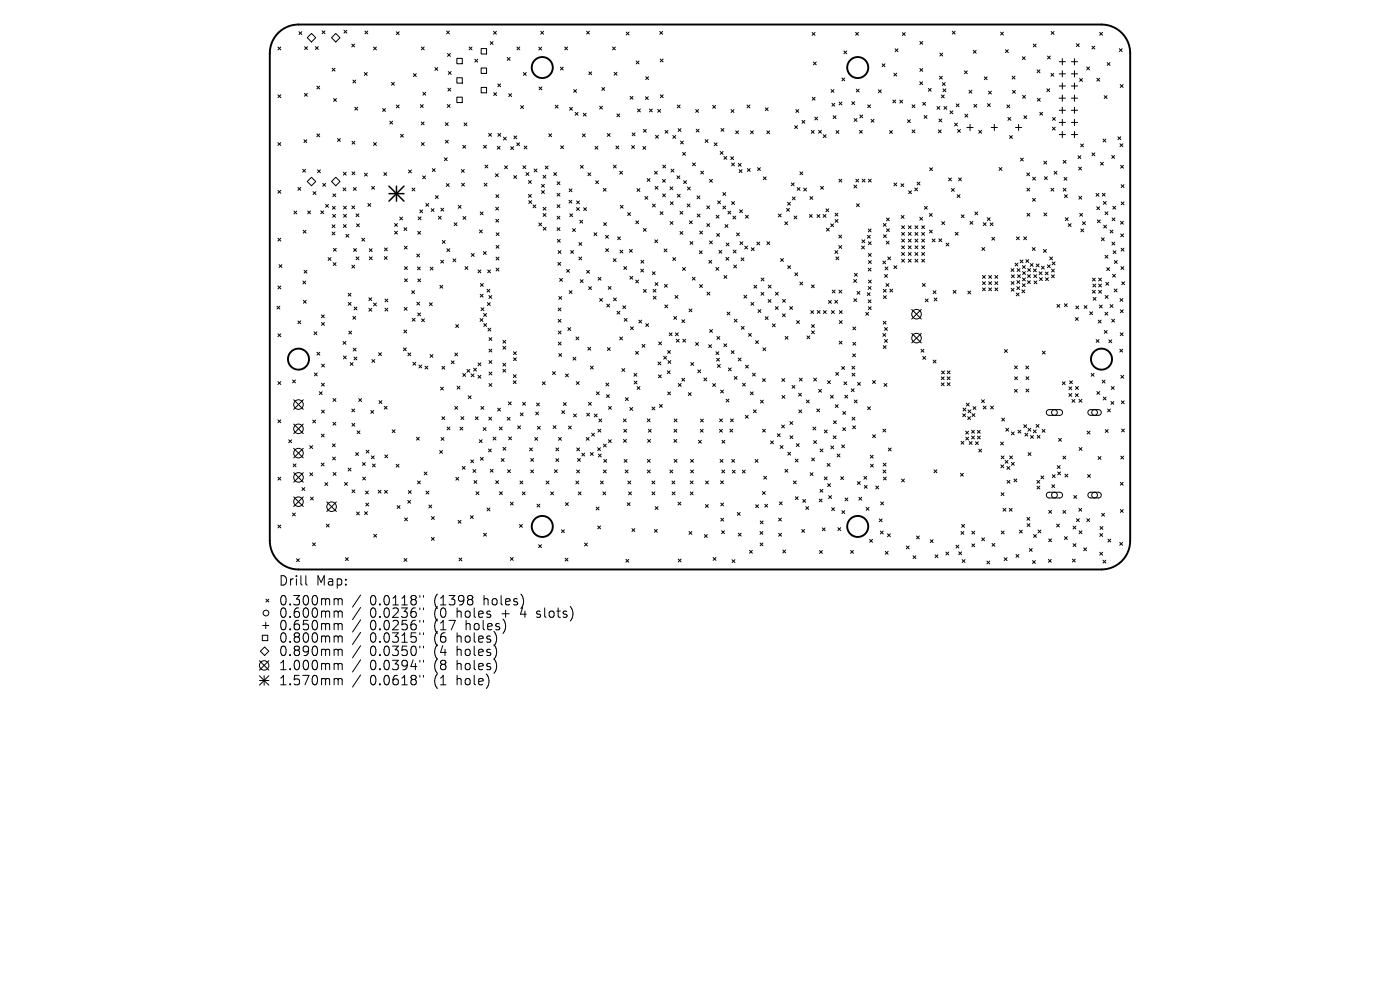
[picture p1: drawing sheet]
<svg xmlns="http://www.w3.org/2000/svg" width="297mm" height="210mm" viewBox="0 0 297 210" stroke-linecap="round" stroke-linejoin="round" font-family="sans-serif">
<defs><g id="words">
<g font-size="2.8">
<text x="59" y="124.5">Drill</text>
<text x="67" y="124.5">Map:</text>
<text x="59" y="128.7">0.300mm</text>
<text x="59" y="131.3">0.600mm</text>
<text x="78.5" y="128.7">0.0118&quot;</text>
<text x="78.5" y="131.3">0.0236&quot;</text>
<text x="92.2" y="128.7">(1398</text>
<text x="92.2" y="131.3">(0</text>
<text x="97.2" y="131.3">holes</text>
<text x="102.9" y="128.7">holes)</text>
<text x="106.9" y="131.3">+</text>
<text x="111.1" y="131.3">4</text>
<text x="114.7" y="131.3">slots)</text>
<text x="59" y="134">0.650mm</text>
<text x="59" y="136.6">0.800mm</text>
<text x="78.5" y="134">0.0256&quot;</text>
<text x="78.5" y="136.6">0.0315&quot;</text>
<text x="92.2" y="134">(17</text>
<text x="92.2" y="136.6">(6</text>
<text x="97.2" y="136.6">holes)</text>
<text x="99.1" y="134">holes)</text>
<text x="59" y="139.4">0.890mm</text>
<text x="59" y="142.5">1.000mm</text>
<text x="78.5" y="139.4">0.0350&quot;</text>
<text x="78.5" y="142.5">0.0394&quot;</text>
<text x="92.2" y="139.4">(4</text>
<text x="92.2" y="142.5">(8</text>
<text x="97.2" y="139.4">holes)</text>
<text x="97.2" y="142.5">holes)</text>
<text x="59" y="145.7">1.570mm</text>
<text x="78.5" y="145.7">0.0618&quot;</text>
<text x="92.2" y="145.7">(1</text>
<text x="97.2" y="145.7">hole)</text>
</g>
</g></defs>
<g fill="none" stroke="#000" stroke-width=".41">
<path d="M59.1 6.9a6.1 6.1 0 0 1 4.2-1.7h170.4a6.1 6.1 0 0 1 6.1 6.1v103.4a6.1 6.1 0 0 1-6.1 6.1h-170.4a6.1 6.1 0 0 1-6.1-6.1v-103.4a6.1 6.1 0 0 1 1.9-4.4z"/>
<circle cx="115" cy="14.3" r="2.23"/>
<circle cx="182" cy="14.3" r="2.23"/>
<circle cx="63.3" cy="76.2" r="2.23"/>
<circle cx="233.7" cy="76.2" r="2.23"/>
<circle cx="115" cy="111.7" r="2.23"/>
<circle cx="182" cy="111.7" r="2.23"/>
</g>
<g fill="none" stroke="#000" stroke-width=".21">
<path d="M59 10l.6 .6M59.6 10l-.6 .6M63.4 6.7l.6 .6M64 6.7l-.6 .6M64.6 19.8l.6 .6M64.6 9.9l.6 .6M65.2 19.8l-.6 .6M65.2 9.9l-.6 .6M66.1 7.1l.9 .9-.9 .9-.9-.9zM66.9 9.9l.6 .6M67.2 18.3l.6 .6M67.5 9.9l-.6 .6"/>
<path d="M67.8 18.3l-.6 .6M68.3 6.5l.6 .6M68.9 6.5l-.6 .6M70.5 14.5l.6 .6M71.1 14.5l-.6 .6M71.2 7.1l.9 .9-.9 .9-.9-.9zM73 6.4l.6 .6M73.6 6.4l-.6 .6M74.6 9.3l.6 .6M74.9 17l.6 .6M75.2 9.3l-.6 .6M75.5 17l-.6 .6"/>
<path d="M77.3 15.4l.6 .6M77.4 6.6l.6 .6M77.9 15.4l-.6 .6M78 6.6l-.6 .6M79.2 10l.7 .6M79.9 10l-.7 .6M83.1 17.5l.6 .6M83.7 17.5l-.6 .6M84.1 6.7l.6 .7M84.7 6.7l-.6 .7M87.7 15.6l.6 .6M88.3 15.6l-.6 .6"/>
<path d="M89.4 10l.6 .6M89.7 19.6l.6 .6M90 10l-.6 .6M90.3 19.6l-.6 .6M92.3 14.3l.6 .6M92.9 14.3l-.6 .6M94.7 6.6l.6 .6M94.9 11.3l.6 .7M95 18.7l.6 .6M95.1 15.2l.6 .6M95.3 6.6l-.6 .6M95.5 11.3l-.6 .7"/>
<path d="M95.6 18.7l-.6 .6M95.7 15.2l-.6 .6M96.9 12.4h1.2v1.1h-1.2zM96.9 16.5h1.2v1.1h-1.2zM99.5 10l.6 .6M100.1 10l-.6 .6M100.7 12.6l.6 .6M101.3 12.6l-.6 .6M102.1 10.3h1.1v1.2h-1.1zM102.1 14.4h1.1v1.2h-1.1zM102.1 18.5h1.1v1.2h-1.1zM104 8.8l.6 .6"/>
<path d="M104.6 8.8l-.6 .6M104.7 6.6l.6 .7M104.7 19.7l.6 .6M105.3 6.6l-.6 .7M105.3 19.7l-.6 .6M105.6 17.8l.6 .6M106.2 17.8l-.6 .6M107.6 12.2l.6 .6M107.9 19.9l.6 .6M108.2 12.2l-.6 .6M108.5 19.9l-.6 .6M109.7 10l.6 .6"/>
<path d="M110.3 10l-.6 .6M111 15.4l.6 .6M111.6 15.4l-.6 .6M114.3 10l.6 .6M114.4 18.4l.6 .7M114.7 6.6l.6 .7M114.9 10l-.6 .6M115 18.4l-.6 .7M115.3 6.6l-.6 .7M118.9 14.2l.6 .6M119.5 14.2l-.6 .6M119.8 10l.6 .6"/>
<path d="M120.4 10l-.6 .6M121.7 19l.6 .6M122.3 19l-.6 .6M124.4 6.6l.6 .6M124.9 15.2l.6 .7M125 6.6l-.6 .6M125.5 15.2l-.6 .7M127.7 18.6l.6 .6M128.3 18.6l-.6 .6M129.9 10l.7 .6M130.3 15.3l.6 .6M130.6 10l-.7 .6"/>
<path d="M130.9 15.3l-.6 .6M132.8 6.8l.7 .6M133.5 6.8l-.7 .6M135 12.9l.6 .7M135.6 12.9l-.6 .7M137 16.3l.6 .6M137.6 16.3l-.6 .6M140 6.7l.6 .6M140.1 12.5l.6 .6M140.6 6.7l-.6 .6M140.7 12.5l-.6 .6M172.3 6.9l.6 .6"/>
<path d="M172.6 13.2l.6 .6M172.9 6.9l-.6 .6M173.2 13.2l-.6 .6M176.3 19l.6 .6M176.9 19l-.6 .6M178.6 16.5l.6 .6M179 10.8l.6 .6M179.2 16.5l-.6 .6M179.6 10.8l-.6 .6M181.5 6.9l.6 .6M181.7 18.9l.6 .6M182.1 6.9l-.6 .6"/>
<path d="M182.3 18.9l-.6 .6M186.3 19.1l.7 .6M187 19.1l-.7 .6M187.1 13.5l.6 .6M187.7 13.5l-.6 .6M189.6 15.5l.6 .6M189.9 10.4l.6 .6M190.2 15.5l-.6 .6M190.5 10.4l-.6 .6M191.4 6.9l.6 .6M192 6.9l-.6 .6M195.1 17.4l.6 .6"/>
<path d="M195.1 8.8l.7 .6M195.1 14.5l.7 .6M195.7 17.4l-.6 .6M195.8 8.8l-.7 .6M195.8 14.5l-.7 .6M196.9 18.8l.6 .6M197.5 18.8l-.6 .6M199.3 16.2l.6 .6M199.4 11.3l.6 .6M199.9 16.2l-.6 .6M199.9 17.5l.6 .6M200 11.3l-.6 .6"/>
<path d="M200.1 18.9l.6 .6M200.5 17.5l-.6 .6M200.7 18.9l-.6 .6M202 6.6l.6 .6M202.6 6.6l-.6 .6M204.6 15l.6 .6M205.2 15l-.6 .6M205.6 19.2l.6 .6M206.2 19.2l-.6 .6M206.5 10.7l.6 .6M207.1 10.7l-.6 .6M208.8 16.3l.6 .6"/>
<path d="M209.4 16.3l-.6 .6M209.7 19.3l.6 .6M210.3 19.3l-.6 .6M212.3 6.8l.6 .6M212.9 6.8l-.6 .6M213.3 10.6l.6 .6M213.9 10.6l-.6 .6M214.7 16.2l.6 .6M214.8 19.2l.6 .6M215.3 16.2l-.6 .6M215.4 19.2l-.6 .6M216.9 12l.6 .6"/>
<path d="M217.5 12l-.6 .6M219.2 9.3l.6 .6M219.8 9.3l-.6 .6M220 14.8l.6 .6M220.6 14.8l-.6 .6M222.1 18.8l.6 .6M222.2 11.9l.6 .6M222.7 18.8l-.6 .6M222.8 11.9l-.6 .6M223 15.6l.6 .6M223 6.7l.6 .6M223.6 15.6l-.6 .6"/>
<path d="M223.6 6.7l-.6 .6M224.7 13.1h1.3M224.7 15.7h1.3M224.7 18.2h1.3M225.4 12.4v1.4M225.4 15v1.3M225.4 17.6v1.3M227.3 13.1h1.3M227.3 15.7h1.3M227.3 18.2h1.3M227.9 12.4v1.4M227.9 15v1.3"/>
<path d="M227.9 17.6v1.3M228.3 9.3l.7 .6M229 9.3l-.7 .6M229 16.7l.6 .6M229.6 16.7l-.6 .6M230.5 14.2l.6 .6M231.1 14.2l-.6 .6M231.7 9.8l.6 .6M232.3 9.8l-.6 .6M232.7 16.6l.6 .6M233.3 16.6l-.6 .6M233.3 6.9l.6 .6"/>
<path d="M233.9 6.9l-.6 .6M234.9 13.3l.6 .6M235.5 13.3l-.6 .6M237.5 10.3l.6 .6M237.7 17.9l.6 .6M238.1 10.3l-.6 .6M238.3 17.9l-.6 .6M59 20.1l.6 .6M59 30.2l.6 .7M59.6 20.1l-.6 .6M59.6 30.2l-.6 .7M63.2 39.8l.6 .6"/>
<path d="M63.8 39.8l-.6 .6M64.2 35.9l.6 .6M64.5 29.6l.6 .6M64.8 35.9l-.6 .6M65.1 29.6l-.6 .6M65.2 38.5l.9-.9 .9 .9-.9 .9zM67.2 28.4l.6 .6M67.4 36l.6 .6M67.8 28.4l-.6 .6M68 36l-.6 .6M68.5 38.9l.6 .6M69.1 38.9l-.6 .6"/>
<path d="M70.3 38.5l.9-.9 .9 .9-.9 .9zM70.8 20.9l.6 .6M71.4 20.9l-.6 .6M71.6 29.4l.6 .6M72.2 29.4l-.6 .6M72.8 39.9l.6 .6M72.8 36.5l.6 .6M73.4 39.9l-.6 .6M73.4 36.5l-.6 .6M74.7 30l.6 .6M74.7 36.5l.6 .6M75 39.8l.6 .6"/>
<path d="M75.3 22.7l.6 .7M75.3 30l-.6 .6M75.3 36.5l-.6 .6M75.6 39.8l-.6 .6M75.9 22.7l-.6 .7M77.3 36.7l.6 .6M77.9 36.7l-.6 .6M78.8 39.5l.6 .6M79.2 30.2l.7 .7M79.4 39.5l-.6 .6M79.9 30.2l-.7 .7M81.2 23l.6 .6"/>
<path d="M81.4 36.6l.6 .6M81.8 23l-.6 .6M82 36.6l-.6 .6M82.7 25.7l.6 .6M83.3 25.7l-.6 .6M84.1 22.3l.6 .6M84.7 22.3l-.6 .6M85 28.5l.6 .6M85.6 28.5l-.6 .6M86.7 36.1l.6 .6M87.3 36.1l-.6 .6M87.4 39.9l.6 .6"/>
<path d="M88 39.9l-.6 .6M89.2 22.2l.6 .6M89.4 25.9l.6 .6M89.4 30.2l.6 .7M89.7 37.3l.6 .6M89.8 22.2l-.6 .6M90 25.9l-.6 .6M90 30.2l-.6 .7M90.3 37.3l-.6 .6M91.7 35.8l.6 .6M92.3 35.8l-.6 .6M94.3 33.5l.6 .6"/>
<path d="M94.5 26l.6 .6M94.5 29.7l.6 .7M94.7 38.9l.6 .7M94.9 33.5l-.6 .6M94.9 22.2l.6 .6M95.1 26l-.6 .6M95.1 29.7l-.6 .7M95.3 38.9l-.6 .7M95.5 22.2l-.6 .6M96.9 20.6h1.2v1.2h-1.2zM97.9 35.9l.6 .7M97.9 38.9l.6 .6"/>
<path d="M98.2 30.8l.6 .6M98.4 26.1l.7 .6M98.5 35.9l-.6 .7M98.5 38.9l-.6 .6M98.8 30.8l-.6 .6M99.1 26.1l-.7 .6M102.6 30.8l.6 .6M102.7 38.9l.6 .6M102.9 35l.6 .6M103.2 30.8l-.6 .6M103.3 38.9l-.6 .6M103.5 35l-.6 .6"/>
<path d="M103.7 28.3l.6 .6M104.3 28.3l-.6 .6M105.1 36.9l.6 .6M105.5 31l.6 .6M105.6 28.3l.6 .6M105.7 36.9l-.6 .6M106.1 31l-.6 .6M106.2 28.3l-.6 .6M106.8 29.1l.6 .6M107 35.2l.7 .6M107.4 29.1l-.6 .6M107.7 35.2l-.7 .6"/>
<path d="M108.3 31.1l.7 .6M109 31.1l-.7 .6M109 37.2l.6 .7M109 28.8l.6 .6M109.6 37.2l-.6 .7M109.6 28.8l-.6 .6M109.6 30.3l.6 .6M110.2 30.3l-.6 .6M110.5 22.4l.6 .6M110.9 35.2l.7 .6M111.1 22.4l-.6 .6M111.2 31l.6 .6"/>
<path d="M111.6 35.2l-.7 .6M111.6 36.6l.6 .6M111.8 31l-.6 .6M112.1 38.3l.6 .6M112.2 36.6l-.6 .6M112.7 38.3l-.6 .6M113.3 35.8l.6 .7M113.9 35.8l-.6 .7M114.9 39.1l.6 .6M115.2 37.2l.6 .6M115.5 39.1l-.6 .6M115.7 35.2l.6 .6"/>
<path d="M115.8 37.2l-.6 .6M116.3 35.2l-.6 .6M116.4 28.4l.6 .6M117 28.4l-.6 .6M117.5 36.6l.6 .6M117.8 22.3l.6 .6M118.1 36.6l-.6 .6M118.2 38.6l.6 .6M118.4 22.3l-.6 .6M118.8 38.6l-.6 .6M118.9 30.9l.7 .6M119.6 30.9l-.7 .6"/>
<path d="M120.8 22.8l.6 .6M121.4 22.8l-.6 .6M122 23.8l.6 .6M122.6 23.8l-.6 .6M123.1 35.1l.6 .6M123.6 28.4l.6 .6M123.7 35.1l-.6 .6M123.7 24l.7 .6M124.2 28.4l-.6 .6M124.4 24l-.7 .6M124.7 36.7l.6 .6M125.3 36.7l-.6 .6"/>
<path d="M126.2 31l.6 .6M126.4 38.4l.6 .6M126.8 31l-.6 .6M127 38.4l-.6 .6M127.2 22.5l.6 .6M127.8 22.5l-.6 .6M128 40l.6 .6M128.6 40l-.6 .6M128.8 28.3l.6 .6M129.4 28.3l-.6 .6M130.1 35l.6 .6M130.7 31l.6 .6"/>
<path d="M130.7 35l-.6 .6M130.9 24.2l.6 .6M131.3 31l-.6 .6M131.5 36.3l.6 .6M131.5 24.2l-.6 .6M132.1 36.3l-.6 .6M133.7 20.4l.6 .6M134 30.9l.6 .6M134.1 28.2l.6 .6M134.3 20.4l-.6 .6M134.6 30.9l-.6 .6M134.7 28.2l-.6 .6"/>
<path d="M135.2 23.1l.6 .6M135.8 23.1l-.6 .6M136.4 31.1l.6 .6M136.5 27.4l.6 .6M136.9 20.5l.6 .6M137 31.1l-.6 .6M137.1 27.4l-.6 .6M137.3 37.9l.6 .6M137.5 20.5l-.6 .6M137.8 23.1l.6 .6M137.9 37.9l-.6 .6M138.4 23.1l-.6 .6"/>
<path d="M138.8 36.3l.7 .6M139 39.5l.6 .6M139.1 28.7l.6 .6M139.5 36.3l-.7 .6M139.5 23.2l.6 .6M139.6 39.5l-.6 .6M139.7 28.7l-.6 .6M140.1 20.1l.6 .6M140.1 23.2l-.6 .6M140.6 38.1l.6 .6M140.6 35l.6 .6M140.7 20.1l-.6 .6"/>
<path d="M141.1 27.7l.6 .6M141.2 38.1l-.6 .6M141.2 35l-.6 .6M141.7 27.7l-.6 .6M142.1 39.6l.6 .6M142.4 35.9l.6 .6M142.7 28.7l.6 .7M142.7 39.6l-.6 .6M143 35.9l-.6 .6M143.3 28.7l-.6 .7M143.6 37.3l.6 .6M143.7 22.3l.6 .6"/>
<path d="M143.9 27.3l.6 .6M144.2 37.3l-.6 .6M144.3 22.3l-.6 .6M144.4 29.9l.6 .6M144.5 27.3l-.6 .6M144.8 32.3l.6 .6M145 29.9l-.6 .6M145 38.3l.6 .6M145.4 32.3l-.6 .6M145.6 38.3l-.6 .6M145.8 39.7l.6 .6M146.4 39.7l-.6 .6"/>
<path d="M146.9 34.6l.6 .6M147.5 34.6l-.6 .6M147.6 23.2l.6 .6M147.7 27.4l.6 .6M148.2 23.2l-.6 .6M148.3 27.4l-.6 .6M148.7 36.3l.6 .6M149.3 36.3l-.6 .6M149.6 29.6l.6 .6M150.2 29.6l-.6 .6M150.5 38l.6 .7M151.1 38l-.6 .7"/>
<path d="M151.2 22.4l.6 .6M151.5 30.3l.6 .6M151.8 22.4l-.6 .6M152.1 30.3l-.6 .6M152.8 32.1l.6 .6M153 27.2l.6 .7M153.4 32.1l-.6 .6M153.6 27.2l-.6 .7M153.6 33.2l.6 .6M154.2 33.2l-.6 .6M155 33.3l.6 .6M155.1 23.3l.6 .6"/>
<path d="M155.2 34.6l.6 .6M155.6 33.3l-.6 .6M155.7 23.3l-.6 .6M155.8 34.6l-.6 .6M156.1 27.8l.6 .6M156.6 34.7l.6 .6M156.7 27.8l-.6 .6M156.8 36l.6 .6M157.2 34.7l-.6 .6M157.4 36l-.6 .6M158.5 22.3l.6 .6M158.5 35.8l.7 .6"/>
<path d="M159.1 22.3l-.6 .6M159.2 35.8l-.7 .6M159.2 27.8l.6 .6M159.8 27.8l-.6 .6M160.7 35.6l.6 .6M161.3 35.6l-.6 .6M161.9 37.5l.6 .6M162.4 22.9l.6 .6M162.5 37.5l-.6 .6M162.7 27.8l.6 .6M163 22.9l-.6 .6M163.3 27.8l-.6 .6"/>
<path d="M167.9 38.8l.6 .6M168.5 38.8l-.6 .6M168.6 26.7l.6 .6M168.8 23.2l.6 .6M169.1 39.8l.6 .6M169.2 26.7l-.6 .6M169.4 23.2l-.6 .6M169.7 36.5l.6 .6M169.7 39.8l-.6 .6M170.1 25.5l.6 .7M170.3 36.5l-.6 .6M170.5 39.9l.6 .6"/>
<path d="M170.7 25.5l-.6 .7M171.1 39.9l-.6 .6M172.1 27.7l.6 .6M172.3 20.6l.6 .6M172.7 27.7l-.6 .6M172.9 24.8l.6 .6M172.9 20.6l-.6 .6M173.5 24.8l-.6 .6M173.6 27.7l.7 .6M174.1 39.5l.6 .6M174.3 27.7l-.7 .6M174.6 28.6l.7 .6"/>
<path d="M174.7 39.5l-.6 .6M175.3 28.6l-.7 .6M176.5 21.9l.6 .6M176.8 24.6l.6 .6M177.1 21.9l-.6 .6M177.4 24.6l-.6 .6M177.4 27.7l.6 .6M178 27.7l-.6 .6M178 38l.6 .6M178 21.7l.6 .6M178.6 38l-.6 .6M178.6 21.7l-.6 .6"/>
<path d="M180.7 21.6l.6 .6M181.2 39.3l.6 .6M181.2 25.2l.6 .6M181.3 21.6l-.6 .6M181.6 38l.6 .6M181.8 39.3l-.6 .6M181.8 25.2l-.6 .6M182.2 38l-.6 .6M182.3 27.7l.6 .6M182.4 24.4l.6 .6M182.9 38l.6 .6M182.9 27.7l-.6 .6"/>
<path d="M183 24.4l-.6 .6M183.5 38l-.6 .6M184.1 22.2l.6 .6M184.2 38l.6 .6M184.7 22.2l-.6 .6M184.8 25.3l.6 .6M184.8 38l-.6 .6M185.4 25.3l-.6 .6M188.7 27.7l.6 .6M189.3 27.7l-.6 .6M189.4 21.2l.6 .6M189.6 38.8l.6 .6"/>
<path d="M190 21.2l-.6 .6M190.2 38.8l-.6 .6M190.9 21.2l.6 .7M191.1 39l.6 .6M191.5 21.2l-.6 .7M191.7 39l-.6 .6M192.5 25.4l.6 .6M193.1 25.4l-.6 .6M193.5 22.2l.6 .6M193.5 27.6l.6 .6M194.1 39.9l.6 .6M194.1 22.2l-.6 .6"/>
<path d="M194.1 27.6l-.6 .6M194.6 38.6l.6 .6M194.7 39.9l-.6 .6M195.2 38.6l-.6 .6M195.8 21.7l.6 .6M196 24.5l.7 .6M196.4 21.7l-.6 .6M196.7 24.5l-.7 .6M197.2 35.6l.6 .6M197.8 35.6l-.6 .6M198.8 22.6l.6 .6M199.1 27.6l.6 .6"/>
<path d="M199.2 25.2l.6 .6M199.4 22.6l-.6 .6M199.7 27.6l-.6 .6M199.7 20.1l.6 .7M199.8 25.2l-.6 .6M200.3 22.6l.6 .6M200.3 20.1l-.6 .7M200.9 22.6l-.6 .6M201.2 37.8l.6 .6M201.5 23.5l.6 .6M201.8 37.8l-.6 .6M201.8 40l.7 .6"/>
<path d="M202.1 23.5l-.6 .6M202.5 40l-.7 .6M202.5 26.1l.6 .6M202.9 22l.6 .6M203.1 26.1l-.6 .6M203.1 27.5l.6 .6M203.3 37.8l.7 .6M203.5 22l-.6 .6M203.7 27.5l-.6 .6M204 37.8l-.7 .6M204.7 24.2l.6 .6M205.1 27h1.3"/>
<path d="M205.3 24.2l-.6 .6M205.8 26.4v1.3M206.6 22.1l.6 .6M207.2 22.1l-.6 .6M207.6 27.7l.6 .6M208.2 27.7l-.6 .6M209.5 22l.6 .6M210.1 22l-.6 .6M210.3 27h1.3M210.9 26.4v1.3M211.9 35.5l.7 .6M212.6 35.5l-.7 .6"/>
<path d="M213.6 22.3l.6 .6M213.8 24.9l.6 .6M214.2 28.8l.6 .6M214.2 22.3l-.6 .6M214.4 24.9l-.6 .6M214.8 28.8l-.6 .6M215.4 27h1.4M216.1 26.4v1.3M216.5 33.5l.6 .6M216.9 20.2l.7 .6M217.1 33.5l-.6 .6M217.2 24.6l.6 .6"/>
<path d="M217.6 20.2l-.7 .6M217.8 24.6l-.6 .6M217.8 36.7l.6 .6M217.8 39.9l.7 .6M218.4 36.7l-.6 .6M218.5 39.9l-.7 .6M219.1 37.6l.6 .6M219.7 37.6l-.6 .6M220.1 20.9l.6 .6M220.6 23.8l.6 .6M220.7 20.9l-.6 .6M221.2 23.8l-.6 .6"/>
<path d="M221.4 34.2l.7 .6M221.6 37.5l.6 .6M222.1 34.2l-.7 .6M222.2 37.5l-.6 .6M223 39.9l.6 .6M223.3 27l.6 .6M223.3 24.9l.6 .6M223.6 39.9l-.6 .6M223.6 36.3l.6 .7M223.9 27l-.6 .6M223.9 24.9l-.6 .6M224.2 36.3l-.6 .7"/>
<path d="M224.7 20.8h1.3M224.7 23.4h1.3M224.7 26h1.3M224.7 28.5h1.3M225.4 20.2v1.3M225.4 22.7v1.4M225.4 25.3v1.3M225.4 27.9v1.3M225.5 34l.7 .6M225.5 39.9l.7 .6M225.7 37.6l.6 .6M226.2 34l-.7 .6"/>
<path d="M226.2 39.9l-.7 .6M226.3 37.6l-.6 .6M227.3 20.8h1.3M227.3 23.4h1.3M227.3 26h1.3M227.3 28.5h1.3M227.9 20.2v1.3M227.9 22.7v1.4M227.9 25.3v1.3M227.9 27.9v1.3M228.7 33l.6 .6M228.8 35.4l.6 .7"/>
<path d="M229.3 30.5l.6 .7M229.3 33l-.6 .6M229.4 35.4l-.6 .7M229.9 30.5l-.6 .7M231.7 32.4l.6 .6M232.3 32.4l-.6 .6M233.5 34.4l.6 .6M234 29.5l.6 .6M234.1 34.4l-.6 .6M234.2 20.3l.7 .6M234.6 29.5l-.6 .6M234.9 20.3l-.7 .6"/>
<path d="M235.8 33l.7 .6M236.5 33l-.7 .6M237.2 29l.6 .6M237.6 30.5l.6 .6M237.7 35.1l.6 .6M237.8 29l-.6 .6M237.8 39.2l.7 .6M238.2 30.5l-.6 .6M238.3 35.1l-.6 .6M238.5 39.2l-.7 .6M59 40.4l.6 .6M59 50.5l.6 .6"/>
<path d="M59.2 56.1l.6 .6M59.6 40.4l-.6 .6M59.6 50.5l-.6 .6M59.8 56.1l-.6 .6M62.3 44.8l.7 .6M63 44.8l-.7 .6M64.3 59.6l.6 .6M64.3 48.8l.6 .7M64.5 57.3l.6 .6M64.9 59.6l-.6 .6M64.9 48.8l-.6 .7M65.1 57.3l-.6 .6"/>
<path d="M65.3 44.7l.6 .7M65.9 44.7l-.6 .7M66.4 40.7l.6 .6M67 40.7l-.6 .6M68 44.7l.7 .6M68.7 44.7l-.7 .6M69.1 43.4l.6 .6M69.6 54.6l.6 .7M69.7 43.4l-.6 .6M70.2 54.6l-.6 .7M70.4 49.2l.7 .6M70.5 47.7l.6 .6"/>
<path d="M70.5 43.8l.6 .6M70.6 45.5l.6 .6M70.6 41.1l.6 .6M70.7 55.7l.6 .6M70.7 52.7l.6 .6M71.1 49.2l-.7 .6M71.1 47.7l-.6 .6M71.1 43.8l-.6 .6M71.2 45.5l-.6 .6M71.2 41.1l-.6 .6M71.3 55.7l-.6 .6M71.3 52.7l-.6 .6"/>
<path d="M72.8 47.6l.7 .7M72.9 43.7l.6 .6M72.9 45.5l.6 .6M73.4 49.7l.6 .6M73.5 47.6l-.7 .7M73.5 43.7l-.6 .6M73.5 45.5l-.6 .6M74 49.7l-.6 .6M74.6 43.7l.6 .6M74.6 56.2l.6 .7M75 52.7l.6 .6M75.2 43.7l-.6 .6"/>
<path d="M75.2 56.2l-.6 .7M75.5 45.4l.6 .6M75.5 54.5l.6 .6M75.6 52.7l-.6 .6M75.6 47.5l.6 .6M76.1 45.4l-.6 .6M76.1 54.5l-.6 .6M76.2 47.5l-.6 .6M76.8 50.5l.6 .6M77.4 50.5l-.6 .6M78 43.2l.7 .6M78.3 52.8l.6 .6"/>
<path d="M78.3 54.5l.7 .6M78.7 43.2l-.7 .6M78.9 52.8l-.6 .6M79 54.5l-.7 .6M81.5 54.4l.6 .6M81.6 52.6l.6 .6M82.1 54.4l-.6 .6M82.2 52.6l-.6 .6M83.7 47.4l.6 .6M83.7 49l.6 .7M84.3 47.4l-.6 .6M84.3 49l-.6 .7"/>
<path d="M84.8 46l.6 .7M85.4 46l-.6 .7M85.7 48.3l.6 .6M85.8 52.2l.6 .6M85.8 56.6l.6 .6M85.8 59.1l.6 .7M86.3 48.3l-.6 .6M86.4 52.2l-.6 .6M86.4 56.6l-.6 .6M86.4 59.1l-.6 .7M88.4 53.9l.6 .6M88.6 56.6l.6 .6"/>
<path d="M88.6 49.1l.6 .6M88.6 59.2l.6 .6M88.7 46l.6 .6M89 53.9l-.6 .6M89.1 44.5l.6 .6M89.2 56.6l-.6 .6M89.2 49.1l-.6 .6M89.2 59.2l-.6 .6M89.3 46l-.6 .6M89.7 44.5l-.6 .6M90.3 43.2l.7 .6M91 43.2l-.7 .6"/>
<path d="M91.3 56.7l.6 .6M91.5 44.3l.6 .6M91.9 56.7l-.6 .6M92.1 44.3l-.6 .6M92.4 41.5l.6 .6M93 41.5l-.6 .6M93 45.9l.6 .6M93.5 55.2l.6 .6M93.5 44.2l.6 .6M93.6 45.9l-.6 .6M93.8 51l.6 .6M94.1 55.2l-.6 .6"/>
<path d="M94.1 44.2l-.6 .6M94.4 51l-.6 .6M94.8 52.8l.6 .6M95.4 52.8l-.6 .6M96.1 54.9l.6 .6M96.3 47.3l.6 .6M96.7 54.9l-.6 .6M96.9 47.3l-.6 .6M97.2 43.6l.6 .6M97.8 43.6l-.6 .6M98.2 45.9l.6 .6M98.7 56.6l.6 .6"/>
<path d="M98.8 45.9l-.6 .6M99.3 56.6l-.6 .6M100 53.8l.6 .6M100.6 53.8l-.6 .6M101.4 57.3l.6 .6M101.7 48.8l.6 .6M101.9 45l.6 .6M102 57.3l-.6 .6M102.3 48.8l-.6 .6M102.5 45l-.6 .6M102.5 53.4l.7 .6M103.2 53.4l-.7 .6"/>
<path d="M103.5 57.3l.6 .6M104.1 57.3l-.6 .6M105.2 44l.6 .6M105.2 46.5l.6 .6M105.2 41.3l.6 .6M105.2 52.1l.7 .6M105.2 54.5l.7 .7M105.2 56.9l.7 .6M105.3 49.4l.6 .6M105.8 44l-.6 .6M105.8 46.5l-.6 .6M105.8 41.3l-.6 .6"/>
<path d="M105.9 52.1l-.7 .6M105.9 54.5l-.7 .7M105.9 56.9l-.7 .6M105.9 49.4l-.6 .6M112.1 41.2l.6 .7M112.2 42.6l.6 .6M112.7 41.2l-.6 .7M112.8 42.6l-.6 .6M113.1 43.5l.6 .6M113.7 43.5l-.6 .6M114.3 47.3l.6 .6M114.9 40.4l.6 .6"/>
<path d="M114.9 47.3l-.6 .6M115.2 44l.6 .6M115.2 45.3l.6 .6M115.2 48.2l.6 .6M115.5 40.4l-.6 .6M115.8 44l-.6 .6M115.8 45.3l-.6 .6M115.8 48.2l-.6 .6M118.2 48.3l.6 .6M118.2 41l.6 .6M118.2 43.4l.6 .6M118.2 45.9l.6 .6"/>
<path d="M118.2 50.8l.7 .6M118.3 55.7l.7 .6M118.4 53.2l.6 .6M118.7 59.1l.6 .6M118.8 43.4l-.6 .6M118.8 41l-.6 .6M118.8 45.9l-.6 .6M118.8 48.3l-.6 .6M118.9 50.8l-.7 .6M119 55.7l-.7 .6M119 53.2l-.6 .6M119.3 59.1l-.6 .6"/>
<path d="M120.2 57.2l.6 .6M120.7 42.5l.6 .6M120.7 40.1l.6 .6M120.8 57.2l-.6 .6M120.9 45.4l.6 .6M121.1 53.1l.6 .6M121.3 42.5l-.6 .6M121.3 40.1l-.6 .6M121.5 48.5l.6 .6M121.5 45.4l-.6 .6M121.7 53.1l-.6 .6M122.1 48.5l-.6 .6"/>
<path d="M122.3 44l.6 .6M122.3 42.6l.6 .6M122.8 54.5l.6 .6M122.8 51.4l.6 .7M122.9 44l-.6 .6M122.9 42.6l-.6 .6M123 46.7l.6 .6M123.1 59.3l.6 .6M123.4 54.5l-.6 .6M123.4 51.4l-.6 .7M123.6 46.7l-.6 .6M123.7 59.3l-.6 .6"/>
<path d="M123.8 44.1l.6 .6M124.4 44.1l-.6 .6M124.4 57.3l.7 .7M125.1 57.3l-.7 .7M126 49.4l.6 .6M126.6 49.4l-.6 .6M126.9 58.8l.6 .6M127.5 58.8l-.6 .6M128.1 47.2l.6 .7M128.5 49.9l.6 .6M128.5 52.8l.6 .6M128.7 47.2l-.6 .7"/>
<path d="M129.1 49.9l-.6 .6M129.1 52.8l-.6 .6M130.1 54.9l.6 .6M130.7 54.9l-.6 .6M131 50.2l.6 .7M131.5 53.1l.6 .6M131.6 43.6l.6 .6M131.6 50.2l-.6 .7M132.1 53.1l-.6 .6M132.2 43.6l-.6 .6M132.3 56.6l.6 .6M132.9 56.6l-.6 .6"/>
<path d="M133.1 45.1l.7 .6M133.5 52.9l.6 .6M133.6 58.6l.6 .6M133.8 45.1l-.7 .6M134.1 52.9l-.6 .6M134.2 58.6l-.6 .6M134.9 59.4l.6 .6M134.9 46.9l.6 .6M135.1 40l.6 .6M135.5 59.4l-.6 .6M135.5 46.9l-.6 .6M135.7 40l-.6 .6"/>
<path d="M135.9 57.1l.6 .6M136 55.2l.6 .6M136.5 48.5l.6 .6M136.5 57.1l-.6 .6M136.6 55.2l-.6 .6M136.8 41.7l.6 .6M137.1 48.5l-.6 .6M137.4 41.7l-.6 .6M138.4 57.6l.6 .7M138.4 43.3l.6 .6M138.9 50.9l.6 .6M139 60l.6 .6"/>
<path d="M139 57.6l-.6 .7M139 43.3l-.6 .6M139.5 50.9l-.6 .6M139.6 60l-.6 .6M140 44.9l.6 .6M140.6 41.1l.6 .7M140.6 44.9l-.6 .6M140.9 52.8l.6 .6M141.2 41.1l-.6 .7M141.5 52.8l-.6 .6M142.2 47l.6 .6M142.2 42.8l.6 .6"/>
<path d="M142.7 54.6l.6 .7M142.8 47l-.6 .6M142.8 42.8l-.6 .6M143.3 54.6l-.6 .7M143.7 41.2l.6 .6M144.3 44.8l.6 .6M144.3 49.1l.6 .6M144.3 41.2l-.6 .6M144.8 56.8l.6 .6M144.9 44.8l-.6 .6M144.9 49.1l-.6 .6M145.4 56.8l-.6 .6"/>
<path d="M145.8 43.3l.6 .6M146.3 46.9l.6 .6M146.4 51.2l.6 .6M146.4 43.3l-.6 .6M146.9 46.9l-.6 .6M146.9 58.8l.6 .6M147 51.2l-.6 .6M147.5 58.8l-.6 .6M147.9 41.6l.6 .6M147.9 45.4l.6 .6M148.4 53.2l.6 .6M148.4 49l.6 .6"/>
<path d="M148.5 41.6l-.6 .6M148.5 45.4l-.6 .6M149 53.2l-.6 .6M149 49l-.6 .6M149.9 43.7l.6 .6M149.9 47.4l.7 .7M150.4 55.2l.6 .6M150.5 51.1l.6 .6M150.5 43.7l-.6 .6M150.6 47.4l-.7 .7M151 55.2l-.6 .6M151.1 51.1l-.6 .6"/>
<path d="M151.9 56.7l.6 .6M151.9 45.7l.6 .6M152 49.5l.6 .7M152.2 42.6l.7 .6M152.5 56.7l-.6 .6M152.5 53.1l.6 .6M152.5 45.7l-.6 .6M152.6 49.5l-.6 .7M152.9 42.6l-.7 .6M153.1 53.1l-.6 .6M153.3 43.7l.7 .6M153.4 40.9l.6 .6"/>
<path d="M153.6 58.4l.6 .6M153.8 47.6l.6 .7M154 43.7l-.7 .6M154 40.9l-.6 .6M154 54.6l.6 .6M154 51.6l.7 .6M154.2 58.4l-.6 .6M154.4 47.6l-.6 .7M154.4 44.8l.6 .6M154.6 54.6l-.6 .6M154.7 51.6l-.7 .6M155 44.8l-.6 .6"/>
<path d="M155.2 42.8l.6 .6M155.5 45.8l.6 .7M155.6 53.1l.6 .6M155.6 56.2l.7 .6M155.8 42.8l-.6 .6M156.1 45.8l-.6 .7M156.2 53.1l-.6 .6M156.2 49.4l.7 .6M156.3 56.2l-.7 .6M156.9 49.4l-.7 .6M156.9 44.5l.6 .6M157 51.3l.6 .6"/>
<path d="M157.2 54.7l.6 .6M157.5 44.5l-.6 .6M157.6 51.3l-.6 .6M157.8 54.7l-.6 .6M158 52.2l.6 .6M158.1 45.7l.7 .6M158.6 52.2l-.6 .6M158.8 45.7l-.7 .6M159.4 52.6l.6 .6M160 52.6l-.6 .6M160.6 51.3l.6 .7M161.2 51.3l-.6 .7"/>
<path d="M161.5 59l.6 .6M162.1 59l-.6 .6M162.7 51.3l.6 .6M163.3 51.3l-.6 .6M165.1 45.4l.6 .6M165.6 54.8l.6 .7M165.7 45.4l-.6 .6M166.2 54.8l-.6 .7M166.5 47.1l.6 .6M166.9 44.2l.6 .6M167.1 42.9l.6 .6M167.1 47.1l-.6 .6"/>
<path d="M167.1 56.4l.6 .6M167.5 44.2l-.6 .6M167.7 42.9l-.6 .6M167.7 56.4l-.6 .6M168.1 41.8l.6 .6M168.5 45.8l.6 .6M168.6 57.9l.6 .6M168.7 41.8l-.6 .6M169.1 45.8l-.6 .6M169.2 57.9l-.6 .6M169.7 59.8l.6 .6M170.3 59.8l-.6 .6"/>
<path d="M171.7 45.5l.6 .6M171.8 41.7l.6 .6M172.3 45.5l-.6 .6M172.4 41.7l-.6 .6M173.3 45.5l.6 .6M173.9 45.5l-.6 .6M174.6 45.5l.6 .6M175.2 44.3l.6 .6M175.2 45.5l-.6 .6M175.3 48.4l.6 .6M175.8 44.3l-.6 .6M175.9 48.4l-.6 .6"/>
<path d="M176.2 47.5l.6 .6M176.8 47.5l-.6 .6M177.1 53.2l.6 .6M177.2 45.2l.6 .6M177.2 46.6l.6 .6M177.3 54.5l.6 .6M177.7 53.2l-.6 .6M177.8 45.2l-.6 .6M177.8 46.6l-.6 .6M177.9 54.5l-.6 .6M178 49.9l.6 .6M178 52.1l.6 .6"/>
<path d="M178.6 49.9l-.6 .6M178.6 52.1l-.6 .6M181.1 59.3l.6 .6M181.3 58l.6 .6M181.7 43.2l.6 .6M181.7 59.3l-.6 .6M181.9 58l-.6 .6M182.3 43.2l-.6 .6M182.8 52.2l.6 .6M182.9 50.9l.6 .6M183.4 52.2l-.6 .6M183.5 50.9l-.6 .6"/>
<path d="M184 49.9l.6 .6M184.2 56.9l.6 .6M184.2 48.6l.6 .6M184.2 51.3l.6 .6M184.2 53.8l.6 .6M184.2 59.4l.6 .6M184.2 55.3l.6 .6M184.6 49.9l-.6 .6M184.8 56.9l-.6 .6M184.8 48.6l-.6 .6M184.8 51.3l-.6 .6M184.8 53.8l-.6 .6"/>
<path d="M184.8 59.4l-.6 .6M184.8 55.3l-.6 .6M187.3 55.4l.6 .6M187.4 47.4l.6 .6M187.4 49.8l.6 .6M187.7 58.2l.6 .6M187.8 56.6l.6 .6M187.9 55.4l-.6 .6M188 47.4l-.6 .6M188 51.2l.6 .6M188 49.8l-.6 .6M188.1 46.2l.6 .6"/>
<path d="M188.1 48.5l.6 .6M188.3 58.2l-.6 .6M188.3 54.5l.6 .6M188.4 56.6l-.6 .6M188.6 51.2l-.6 .6M188.7 46.2l-.6 .6M188.7 48.5l-.6 .6M188.9 54.5l-.6 .6M189.6 56.4l.6 .6M190.2 56.4l-.6 .6M191.2 45.7l.6 .6M191.3 49.3l.6 .6"/>
<path d="M191.3 47.9l.6 .6M191.3 50.7l.6 .6M191.3 52.2l.6 .6M191.3 53.6l.6 .6M191.3 55l.6 .6M191.8 45.7l-.6 .6M191.9 47.9l-.6 .6M191.9 49.3l-.6 .6M191.9 50.7l-.6 .6M191.9 52.2l-.6 .6M191.9 53.6l-.6 .6M191.9 55l-.6 .6"/>
<path d="M192.7 50.7l.6 .6M192.7 49.3l.6 .6M192.7 52.2l.6 .6M192.7 53.6l.6 .6M192.7 55l.6 .6M192.7 47.9l.6 .6M192.8 40.5l.6 .6M193.3 47.9l-.6 .6M193.3 49.3l-.6 .6M193.3 50.7l-.6 .6M193.3 52.2l-.6 .6M193.3 53.6l-.6 .6"/>
<path d="M193.3 55l-.6 .6M193.4 40.5l-.6 .6M194.1 52.2l.6 .6M194.1 47.9l.6 .6M194.1 50.7l.6 .6M194.1 53.6l.6 .6M194.1 55l.6 .6M194.1 49.3l.6 .6M194.7 47.9l-.6 .6M194.7 49.3l-.6 .6M194.7 50.7l-.6 .6M194.7 52.2l-.6 .6"/>
<path d="M194.7 53.6l-.6 .6M194.7 55l-.6 .6M195.1 46.1l.6 .6M195.5 53.6l.6 .6M195.5 49.3l.6 .6M195.5 52.2l.6 .6M195.5 55l.6 .6M195.5 50.7l.6 .6M195.5 47.9l.6 .6M195.7 46.1l-.6 .6M196.1 43.8l.6 .6M196.1 47.9l-.6 .6"/>
<path d="M196.1 49.3l-.6 .6M196.1 50.7l-.6 .6M196.1 52.2l-.6 .6M196.1 53.6l-.6 .6M196.1 55l-.6 .6M196.7 43.8l-.6 .6M197.2 45.3l.6 .6M197.2 48.8l.6 .6M197.8 45.3l-.6 .6M197.8 50.7l.6 .6M197.8 48.8l-.6 .6M198.4 50.7l-.6 .6"/>
<path d="M199.2 50.7l.6 .6M199.8 50.7l-.6 .6M199.8 47l.6 .6M200.4 47l-.6 .6M200.7 51.6l.6 .6M201.3 51.6l-.6 .6M202.7 49.3l.6 .6M203.1 41.3l.6 .6M203.3 49.3l-.6 .6M203.7 41.3l-.6 .6M203.9 45.6l.6 .6M204.5 45.6l-.6 .6"/>
<path d="M205.8 47l.6 .6M206.4 47l-.6 .6M206.8 45l.6 .6M207.4 45l-.6 .6M208.3 52.5l.6 .6M208.4 58.4l.6 .6M208.4 59.8l.6 .6M208.6 47.2l.6 .7M208.9 52.5l-.6 .6M209 58.4l-.6 .6M209 59.8l-.6 .6M209.2 47.2l-.6 .7"/>
<path d="M209.4 46.2l.7 .6M209.7 59.8l.7 .6M209.7 58.4l.7 .6M210.1 46.2l-.7 .6M210.1 47.3l.6 .6M210.4 59.8l-.7 .6M210.4 58.4l-.7 .6M210.4 50.3l.6 .6M210.7 47.3l-.6 .6M211 50.3l-.6 .6M211.1 59.8l.6 .6M211.1 58.4l.6 .6"/>
<path d="M211.7 58.4l-.6 .6M211.7 59.8l-.6 .6M214.5 57l.6 .6M214.5 59.7l.6 .6M214.6 58.3l.6 .6M215.1 57l-.6 .6M215.1 59.7l-.6 .6M215.2 58.3l-.6 .6M215.3 55.8l.6 .6M215.6 50.2l.6 .7M215.7 59.5l.6 .6M215.8 57l.6 .6"/>
<path d="M215.9 58.3l.6 .6M215.9 55.8l-.6 .6M216.2 50.2l-.6 .7M216.3 59.5l-.6 .6M216.4 57l-.6 .6M216.4 55.2l.6 .6M216.5 58.3l-.6 .6M216.9 56.3l.6 .6M216.9 59l.6 .6M216.9 57.6l.7 .6M217 55.2l-.6 .6M217.2 50.2l.6 .7"/>
<path d="M217.5 56.3l-.6 .6M217.5 59l-.6 .6M217.6 57.6l-.7 .6M217.6 55.1l.6 .6M217.8 50.2l-.6 .7M217.9 45.2l.6 .7M218 59.5l.6 .7M218 58.3l.6 .6M218 57l.6 .6M218.2 55.1l-.6 .6M218.5 45.2l-.6 .7M218.6 55.9l.6 .6"/>
<path d="M218.6 59.5l-.6 .7M218.6 58.3l-.6 .6M218.6 57l-.6 .6M219 52.5l.6 .6M219 42.1l.7 .6M219.2 55.9l-.6 .6M219.2 57l.7 .7M219.3 58.3l.6 .6M219.4 59.6l.6 .6M219.6 52.5l-.6 .6M219.7 42.1l-.7 .6M219.8 56l.6 .6"/>
<path d="M219.9 57l-.7 .7M219.9 58.3l-.6 .6M220 59.6l-.6 .6M220.4 56l-.6 .6M220.4 57.7l.7 .6M220.5 58.9l.6 .6M220.9 56.5l.6 .6M221.1 57.7l-.7 .6M221.1 58.9l-.6 .6M221.4 52.9l.6 .6M221.5 45.2l.6 .6M221.5 56.5l-.6 .6"/>
<path d="M221.7 57.7l.7 .6M221.8 58.9l.6 .6M222 52.9l-.6 .6M222.1 45.2l-.6 .6M222.2 56.2l.6 .6M222.4 57.7l-.7 .6M222.4 58.9l-.6 .6M222.7 54.5l.6 .6M222.8 56.2l-.6 .6M223.1 58.3l.6 .6M223.1 57.1l.6 .6M223.2 55.6l.6 .6"/>
<path d="M223.3 54.5l-.6 .6M223.7 58.3l-.6 .6M223.7 57.1l-.6 .6M223.8 55.6l-.6 .6M225.8 41.3l.6 .6M226 46.2l.6 .6M226.4 41.3l-.6 .6M226.6 46.2l-.6 .6M226.6 47.4l.6 .7M227.2 47.4l-.6 .7M228.9 41.6l.6 .7M229.1 45.3l.6 .6"/>
<path d="M229.3 48.6l.6 .6M229.5 41.6l-.6 .7M229.6 47l.7 .6M229.7 45.3l-.6 .6M229.9 48.6l-.6 .6M230.3 47l-.7 .6M231.8 59l.6 .6M232.4 59l-.6 .6M232.5 41l.6 .6M232.7 43.9l.6 .6M232.8 46.6l.6 .7M233.1 59l.6 .6"/>
<path d="M233.1 41l-.6 .6M233.3 43.9l-.6 .6M233.4 46.6l-.6 .7M233.7 50.5l.6 .6M233.7 59l-.6 .6M233.8 41l.6 .6M234.1 42.7l.6 .6M234.1 47.8l.7 .6M234.3 50.5l-.6 .6M234.4 44.9l.6 .6M234.4 54.1l.6 .7M234.4 41l-.6 .6"/>
<path d="M234.6 59.9l.6 .6M234.7 42.7l-.6 .6M234.8 47.8l-.7 .6M234.8 56.8l.6 .6M235 44.9l-.6 .6M235 54.1l-.6 .7M235.2 59.9l-.6 .6M235.4 56.8l-.6 .6M235.5 48.8l.6 .6M235.9 51.4l.6 .6M235.9 46.2l.6 .6M236 58.2l.6 .6"/>
<path d="M236.1 43.8l.6 .6M236.1 48.8l-.6 .6M236.1 53.2l.6 .6M236.4 55.3l.6 .6M236.5 51.4l-.6 .6M236.5 46.2l-.6 .6M236.6 58.2l-.6 .6M236.7 43.8l-.6 .6M236.7 53.2l-.6 .6M237 55.3l-.6 .6M237.7 46.9l.6 .7M237.7 49.6l.7 .6"/>
<path d="M237.8 56.6l.6 .6M237.8 52.7l.6 .6M237.8 42.8l.7 .6M238 59.8l.6 .6M238.3 46.9l-.6 .7M238.4 49.6l-.7 .6M238.4 56.6l-.6 .6M238.4 52.7l-.6 .6M238.5 42.8l-.7 .6M238.6 59.8l-.6 .6M58.8 64.9l.6 .7M59 60.7l.6 .6"/>
<path d="M59 70.8l.6 .6M59.4 64.9l-.6 .7M59.6 60.7l-.6 .6M59.6 70.8l-.6 .6M63.2 68.1l.6 .6M63.8 68.1l-.6 .6M64.4 63.7l.6 .6M65 63.7l-.6 .6M66.6 70.4l.6 .6M66.7 79.1l.6 .6M67.2 70.4l-.6 .6M67.2 74.7l.6 .6"/>
<path d="M67.3 79.1l-.6 .6M67.8 74.7l-.6 .6M68.2 66.8l.6 .6M68.2 68.4l.6 .6M68.2 77.2l.6 .7M68.8 66.8l-.6 .6M68.8 68.4l-.6 .6M68.8 77.2l-.6 .7M72.8 72.4l.6 .6M72.9 75.5l.6 .6M73.4 72.4l-.6 .6M73.5 75.5l-.6 .6"/>
<path d="M73.9 62.2l.6 .6M73.9 64.1l.6 .7M74 70.2l.6 .7M74.3 76.9l.6 .6M74.5 62.2l-.6 .6M74.5 64.1l-.6 .7M74.6 70.2l-.6 .7M74.9 67.1l.6 .6M74.9 76.9l-.6 .6M74.9 73.9l.6 .6M75.1 75.7l.6 .6M75.1 65.1l.6 .6"/>
<path d="M75.5 67.1l-.6 .6M75.5 73.9l-.6 .6M75.7 75.7l-.6 .6M75.7 65.1l-.6 .6M78.2 63.2l.7 .6M78.3 65.4l.6 .6M78.9 63.2l-.7 .6M78.9 65.4l-.6 .6M78.9 76.3l.6 .6M79.2 64.3l.7 .6M79.5 76.3l-.6 .6M79.9 64.3l-.7 .6"/>
<path d="M80.3 74.8l.6 .6M80.9 74.8l-.6 .6M81.7 63.4l.6 .6M81.7 65.4l.6 .6M82.3 63.4l-.6 .6M82.3 65.4l-.6 .6M85.6 73.8l.6 .6M85.7 70l.6 .6M85.8 65.2l.6 .6M86.2 73.8l-.6 .6M86.3 70l-.6 .6M86.4 65.2l-.6 .6"/>
<path d="M86.5 74.9l.6 .6M87.1 74.9l-.6 .6M87.3 61.7l.6 .6M87.5 67.5l.6 .6M87.6 76.9l.6 .6M87.9 61.7l-.6 .6M88.1 67.5l-.6 .6M88.2 76.9l-.6 .6M88.4 64.1l.6 .6M88.6 66.4l.6 .6M88.9 77.4l.6 .6M89 64.1l-.6 .6"/>
<path d="M89.2 66.4l-.6 .6M89.4 67.6l.6 .6M89.5 77.4l-.6 .6M90 67.6l-.6 .6M90.2 77.7l.6 .6M90.8 77.7l-.6 .6M91.1 64.2l.6 .6M91.2 75.2l.6 .6M91.7 64.2l-.6 .6M91.8 75.2l-.6 .6M93.3 60.5l.6 .6M93.8 77.7l.6 .6"/>
<path d="M93.9 60.5l-.6 .6M94.4 77.7l-.6 .6M95.7 76.5l.6 .7M96.3 76.5l-.6 .7M96.5 74.9l.6 .6M96.7 68.9l.6 .6M97.1 74.9l-.6 .6M97.3 68.9l-.6 .6M98.2 79.2l.6 .7M98.8 79.2l-.6 .7M99.1 78.4l.6 .6M99.7 78.4l-.6 .6"/>
<path d="M100 79.3l.6 .6M100.5 78.1l.6 .6M100.6 79.3l-.6 .6M101.1 78.1l-.6 .6M101.4 77l.6 .6M101.4 79.6l.6 .6M101.8 67.6l.7 .6M101.9 62.4l.6 .6M101.9 60.1l.6 .7M102 77l-.6 .6M102 79.6l-.6 .6M102 65.3l.7 .6"/>
<path d="M102.5 67.6l-.7 .6M102.5 62.4l-.6 .6M102.5 60.1l-.6 .7M102.6 66.5l.6 .6M102.6 68.6l.6 .7M102.7 65.3l-.7 .6M103.2 66.5l-.6 .6M103.2 68.6l-.6 .7M103.3 61.4l.6 .6M103.4 64.2l.6 .6M103.5 69.6l.6 .6M103.7 62.7l.6 .6"/>
<path d="M103.7 74.1l.7 .6M103.7 71.6l.7 .6M103.7 76.5l.7 .6M103.7 78.9l.7 .6M103.9 61.4l-.6 .6M104 64.2l-.6 .6M104.1 69.6l-.6 .6M104.3 62.7l-.6 .6M104.4 78.9l-.7 .6M104.4 71.6l-.7 .6M104.4 74.1l-.7 .6M104.4 76.5l-.7 .6"/>
<path d="M106.7 77.1l.6 .6M106.7 78.3l.6 .6M106.7 72.2l.6 .6M106.7 73.5l.6 .6M107.3 77.1l-.6 .6M107.3 78.3l-.6 .6M107.3 72.2l-.6 .6M107.3 73.5l-.6 .6M108.9 79.5l.6 .6M108.9 75.9l.6 .6M108.9 74.6l.6 .6M109.5 79.5l-.6 .6"/>
<path d="M109.5 74.6l-.6 .6M109.5 75.9l-.6 .6M117.2 78.8l.6 .6M117.8 78.8l-.6 .6M118.4 67.7l.6 .7M118.4 65.3l.6 .6M118.4 70.2l.6 .6M118.4 72.6l.6 .6M118.5 62.9l.7 .6M118.5 75l.7 .6M119 67.7l-.6 .7M119 65.3l-.6 .6"/>
<path d="M119 70.2l-.6 .6M119 72.6l-.6 .6M119.2 62.9l-.7 .6M119.2 75l-.7 .6M120 79.3l.6 .6M120.5 69.5l.6 .6M120.6 79.3l-.6 .6M120.7 61.7l.7 .6M121.1 69.5l-.6 .6M121.4 61.7l-.7 .6M121.6 75.8l.6 .6M122.2 75.8l-.6 .6"/>
<path d="M122.2 71.5l.6 .6M122.8 71.5l-.6 .6M124.7 73.7l.6 .6M124.9 60.8l.6 .6M125.2 77.7l.7 .6M125.3 73.7l-.6 .6M125.5 60.8l-.6 .6M125.9 77.7l-.7 .6M127.2 63.3l.6 .6M127.8 63.3l-.6 .6M128.7 64.5l.6 .6M128.9 73.8l.6 .6"/>
<path d="M129 60.8l.6 .6M129.3 64.5l-.6 .6M129.5 73.8l-.6 .6M129.6 60.8l-.6 .6M130.1 63.2l.7 .6M130.8 63.2l-.7 .6M130.9 66l.6 .6M131.5 71.5l.6 .6M131.5 66l-.6 .6M131.9 78.2l.6 .6M132.1 71.5l-.6 .6M132.1 64.9l.6 .6"/>
<path d="M132.4 67.5l.6 .7M132.5 78.2l-.6 .6M132.7 64.9l-.6 .6M133 67.5l-.6 .7M133.8 69.3l.6 .6M134.4 69.3l-.6 .6M134.5 79.2l.6 .6M134.8 74.5l.6 .7M135.1 79.2l-.6 .6M135.4 74.5l-.6 .7M135.5 67.9l.6 .6M136.1 67.9l-.6 .6"/>
<path d="M136.2 73.1l.6 .6M136.5 61.4l.6 .6M136.8 73.1l-.6 .6M137 68.7l.6 .6M137.1 61.4l-.6 .6M137.6 68.7l-.6 .6M138.6 61.4l.6 .6M138.6 62.8l.6 .7M139.2 61.4l-.6 .6M139.2 62.8l-.6 .7M139.6 76.8l.6 .6M139.7 79.5l.6 .6"/>
<path d="M139.7 72.5l.6 .6M140.2 76.8l-.6 .6M140.3 79.5l-.6 .6M140.3 72.5l-.6 .6M140.8 75.6l.6 .6M141 60.3l.6 .6M141 64.7l.7 .6M141.4 75.6l-.6 .6M141.6 78.7l.6 .6M141.6 60.3l-.6 .6M141.6 74.4l.6 .6M141.7 64.7l-.7 .6"/>
<path d="M141.7 76.5l.6 .6M142 70.6l.6 .6M142.2 78.7l-.6 .6M142.2 74.4l-.6 .6M142.3 76.5l-.6 .6M142.6 70.6l-.6 .6M142.9 67.1l.6 .6M143.2 62.7l.6 .6M143.3 70.6l.6 .6M143.5 72l.6 .6M143.5 67.1l-.6 .6M143.8 62.7l-.6 .6"/>
<path d="M143.9 70.6l-.6 .6M144.1 72l-.6 .6M144.6 67.8l.7 .6M144.9 72l.6 .6M145.3 67.8l-.7 .6M145.5 72l-.6 .6M146.2 65.5l.6 .6M146.6 76.9l.6 .6M146.8 65.5l-.6 .6M147.2 76.9l-.6 .6M147.6 72.7l.6 .6M148 78.5l.6 .6"/>
<path d="M148.2 72.7l-.6 .6M148.4 60.4l.6 .6M148.6 78.5l-.6 .6M149 60.4l-.6 .6M150 62l.6 .6M150.3 73.1l.6 .6M150.5 69.9l.6 .6M150.6 62l-.6 .6M150.9 73.1l-.6 .6M151.1 69.9l-.6 .6M151.9 74.6l.6 .6M152 76l.6 .6"/>
<path d="M152.1 71.4l.6 .6M152.2 77.3l.6 .6M152.5 74.6l-.6 .6M152.6 76l-.6 .6M152.7 71.4l-.6 .6M152.8 77.3l-.6 .6M153.6 72.9l.6 .6M154.2 72.9l-.6 .6M154.2 66.2l.6 .6M154.5 78.1l.6 .6M154.8 66.2l-.6 .6M155.1 74.4l.6 .6"/>
<path d="M155.1 78.1l-.6 .6M155.7 74.4l-.6 .6M155.8 67.7l.6 .6M155.8 79.9l.6 .6M156.4 67.7l-.6 .6M156.4 79.9l-.6 .6M156.6 75.9l.6 .7M157.2 75.9l-.6 .7M157.3 69.2l.6 .6M157.8 62.6l.6 .6M157.9 69.2l-.6 .6M158.2 77.5l.6 .6"/>
<path d="M158.4 62.6l-.6 .6M158.8 77.5l-.6 .6M158.8 70.7l.6 .6M159.3 64.2l.6 .6M159.4 70.7l-.6 .6M159.6 79.2l.6 .6M159.9 64.2l-.6 .6M159.9 60.5l.6 .6M160.2 79.2l-.6 .6M160.3 72.3l.6 .6M160.5 60.5l-.6 .6M160.8 65.7l.6 .6"/>
<path d="M160.9 72.3l-.6 .6M161.4 65.7l-.6 .6M161.5 62l.6 .6M161.8 73.8l.6 .6M162.1 62l-.6 .6M162.3 67.2l.6 .6M162.4 73.8l-.6 .6M162.9 67.2l-.6 .6M163 63.5l.6 .6M163 60.5l.6 .6M163.6 63.5l-.6 .6M163.6 60.5l-.6 .6"/>
<path d="M163.9 68.7l.6 .6M164.5 68.7l-.6 .6M164.5 65l.6 .7M164.5 62l.6 .6M165.1 65l-.6 .7M165.1 62l-.6 .6M166 66.6l.6 .6M166 63.5l.6 .6M166.6 71.4l.6 .6M166.6 66.6l-.6 .6M166.6 63.5l-.6 .6M167.2 71.4l-.6 .6"/>
<path d="M167.5 65l.6 .6M168.1 65l-.6 .6M169 68l.6 .6M169.6 68l-.6 .6M171.2 71.3l.6 .6M171.8 71.3l-.6 .6M172 65.9l.6 .6M172.1 60.4l.6 .6M172.2 68.9l.6 .6M172.2 70.2l.6 .6M172.6 65.9l-.6 .6M172.7 60.4l-.6 .6"/>
<path d="M172.8 68.9l-.6 .6M172.8 70.2l-.6 .6M173.4 65.9l.6 .6M174 65.9l-.6 .6M174.7 65.9l.6 .6M175.3 65.9l-.6 .6M175.8 63.7l.6 .7M176.4 63.7l-.6 .7M176.4 65.9l.6 .6M176.6 61.5l.6 .6M177 65.9l-.6 .6M177.1 63.7l.6 .6"/>
<path d="M177.2 61.5l-.6 .6M177.3 79l.6 .6M177.7 63.7l-.6 .6M177.9 79l-.6 .6M178 61.6l.6 .6M178 72.4l.6 .6M178.1 65.9l.6 .6M178.1 68l.6 .6M178.6 77.8l.6 .6M178.6 61.6l-.6 .6M178.6 72.4l-.6 .6M178.7 65.9l-.6 .6"/>
<path d="M178.7 68l-.6 .6M179.2 77.8l-.6 .6M180.7 77.7l.6 .6M180.8 79.2l.6 .6M180.9 75.1l.6 .6M180.9 69.4l.6 .6M180.9 72.6l.6 .6M181.1 63.4l.6 .6M181.3 77.7l-.6 .6M181.4 79.2l-.6 .6M181.5 75.1l-.6 .6M181.5 69.4l-.6 .6"/>
<path d="M181.5 72.6l-.6 .6M181.7 63.4l-.6 .6M181.8 61.8l.6 .6M182.4 61.8l-.6 .6M183.7 66.3l.6 .6M184 62.1l.6 .6M184.2 63.6l.6 .6M184.2 60.8l.6 .6M184.2 65.1l.6 .6M184.3 66.3l-.6 .6M184.6 62.1l-.6 .6M184.8 63.6l-.6 .6"/>
<path d="M184.8 60.8l-.6 .6M184.8 65.1l-.6 .6M187.3 70.8l.6 .6M187.4 68.1l.6 .7M187.4 73.3l.6 .6M187.4 61.4l.6 .6M187.4 62.7l.6 .6M187.7 69.5l.6 .6M187.7 72l.6 .6M187.9 70.8l-.6 .6M188 60.1l.6 .7M188 68.1l-.6 .7"/>
<path d="M188 73.3l-.6 .6M188 61.4l-.6 .6M188 62.7l-.6 .6M188.3 69.5l-.6 .6M188.3 72l-.6 .6M188.6 60.1l-.6 .7M188.8 61.3l.6 .6M189.4 61.3l-.6 .6M193.4 70.7l2.1 2M193.4 65.6l2.1 2.1M195.4 74.1l.6 .6M195.5 65.6l-2.1 2.1"/>
<path d="M195.5 70.7l-2.1 2M195.7 60.1l.6 .7M195.8 75.6l.6 .6M196 74.1l-.6 .6M196.3 60.1l-.6 .7M196.3 63.4l.6 .6M196.4 75.6l-.6 .6M196.9 63.4l-.6 .6M198 61.7l.6 .6M198 76.4l.6 .6M198.2 63.2l.6 .6M198.6 61.7l-.6 .6"/>
<path d="M198.6 76.4l-.6 .6M198.8 63.2l-.6 .6M199.7 79.9l.6 .6M199.7 78.7l.7 .6M200.3 79.9l-.6 .6M200.4 78.7l-.7 .6M200.9 79.9l.6 .6M200.9 78.7l.7 .6M201.5 79.9l-.6 .6M201.6 78.7l-.7 .6M202.2 61.6l.6 .6M202.8 61.6l-.6 .6"/>
<path d="M205.3 61.7l.6 .6M205.9 61.7l-.6 .6M208.4 61.1l.6 .6M209 61.1l-.6 .6M209.7 61.1l.7 .6M210.4 61.1l-.7 .6M211.1 61.1l.6 .6M211.7 61.1l-.6 .6M213.1 74.2l.6 .6M213.7 74.2l-.6 .6M214.5 61.2l.6 .6M215.1 61.2l-.6 .6"/>
<path d="M215.2 77.6l.6 .6M215.2 79.9l.7 .6M215.6 62.2l.6 .6M215.7 60.8l.6 .6M215.8 77.6l-.6 .6M215.9 79.9l-.7 .6M216.2 62.2l-.6 .6M216.3 60.8l-.6 .6M216.8 61.5l.6 .6M216.9 60.2l.6 .6M217.4 61.5l-.6 .6M217.5 60.2l-.6 .6"/>
<path d="M217.6 77.6l.6 .7M217.7 79.9l.6 .6M218.2 77.6l-.6 .7M218.3 79.9l-.6 .6M221.1 74.5l.6 .6M221.7 74.5l-.6 .6M224.2 64.6l.6 .6M224.8 64.6l-.6 .6M225.8 64.4l.6 .6M226.4 64.4l-.6 .6M228.1 67.4l.6 .6M228.2 64.9l.6 .6"/>
<path d="M228.7 67.4l-.6 .6M228.8 64.9l-.6 .6M230 64.8l.6 .6M230.6 64.8l-.6 .6M231.2 66.1l.6 .6M231.5 79.2l.6 .6M231.8 61.6l.6 .6M231.8 66.1l-.6 .6M231.9 60.3l.6 .6M231.9 63.1l.6 .6M232.1 79.2l-.6 .6M232.4 61.6l-.6 .6"/>
<path d="M232.5 60.3l-.6 .6M232.5 63.1l-.6 .6M232.5 72l.7 .6M233 67.9l.6 .6M233.1 60.3l.6 .6M233.1 61.6l.6 .6M233.2 72l-.7 .6M233.2 64.7l.6 .6M233.6 67.9l-.6 .6M233.7 60.3l-.6 .6M233.7 61.6l-.6 .6M233.8 64.7l-.6 .6"/>
<path d="M234.3 70.1l.6 .6M234.4 66.2l.6 .6M234.5 62.7l.6 .6M234.9 70.1l-.6 .6M235 66.2l-.6 .6M235.1 62.7l-.6 .6M235.2 72.1l.6 .6M235.5 64.6l.6 .6M235.8 67.7l.7 .6M235.8 72.1l-.6 .6M236.1 64.6l-.6 .6M236.4 61.3l.6 .6"/>
<path d="M236.5 67.7l-.7 .6M237 61.3l-.6 .6M237.6 74.1l.6 .6M237.6 63.3l.6 .6M237.7 70.6l.6 .6M237.7 65.7l.6 .6M237.8 79.6l.6 .6M238.2 74.1l-.6 .6M238.2 63.3l-.6 .6M238.3 70.6l-.6 .6M238.3 65.7l-.6 .6M238.4 79.6l-.6 .6"/>
<path d="M59 81l.6 .6M59 89.1l.6 .6M59.6 81l-.6 .6M59.6 89.1l-.6 .6M61.3 93.3l.6 .6M61.9 93.3l-.6 .6M62.1 80.6l.6 .6M62.2 98.4l.6 .6M62.3 84.8l2 2M62.3 90l2 2M62.3 95.1l2 2M62.7 80.6l-.6 .6"/>
<path d="M62.8 98.4l-.6 .6M64.3 84.8l-2 2M64.3 90l-2 2M64.3 95.1l-2 2M65.7 94.5l.6 .6M66.3 94.5l-.6 .6M66.3 89.1l.7 .6M67 89.1l-.7 .6M67.7 83.1l.7 .6M68.1 98.2l.7 .6M68.2 92.1l.6 .6M68.2 81.3l.6 .6"/>
<path d="M68.2 87l.6 .6M68.4 83.1l-.7 .6M68.8 98.2l-.7 .6M68.8 92.1l-.6 .6M68.8 81.3l-.6 .6M68.8 87l-.6 .6M70.5 94.2l.6 .6M70.6 97l.6 .6M70.6 89.6l.6 .6M70.7 84.5l.6 .7M71.1 94.2l-.6 .6M71.2 97l-.6 .6"/>
<path d="M71.2 89.6l-.6 .6M71.3 84.5l-.6 .7M73.9 99.3l.6 .6M74.5 99.3l-.6 .6M74.6 86.8l.6 .6M74.7 89.8l.6 .6M75.2 86.8l-.6 .6M75.3 89.8l-.6 .6M75.5 96l.6 .6M75.8 91.4l.6 .6M76.1 96l-.6 .6M76.1 84.6l.6 .6"/>
<path d="M76.4 91.4l-.6 .6M76.7 84.6l-.6 .6M76.9 98.1l.6 .6M77.5 98.1l-.6 .6M77.7 95.5l.6 .6M78.3 95.5l-.6 .6M78.7 87.1l.6 .6M78.8 96.7l.6 .6M79 98.4l.6 .6M79.3 87.1l-.6 .6M79.4 96.7l-.6 .6M79.6 98.4l-.6 .6"/>
<path d="M80.4 85l.6 .6M81 85l-.6 .6M81.5 86.2l.6 .6M81.6 96.5l.6 .6M82.1 86.2l-.6 .6M82.2 96.5l-.6 .6M83.2 91.2l.6 .6M83.8 91.2l-.6 .6M84 98.5l.6 .6M84.6 98.5l-.6 .6M88.3 92.8l.6 .6M88.9 92.8l-.6 .6"/>
<path d="M93.3 95.6l.6 .6M93.5 82.1l.6 .6M93.6 92.8l.6 .6M93.7 88.4l.7 .6M93.9 95.6l-.6 .6M94.1 82.1l-.6 .6M94.2 92.8l-.6 .6M94.4 88.4l-.7 .6M94.8 90.6l.6 .6M95.4 90.6l-.6 .6M96.5 86.2l.6 .6M97 81.9l.6 .6"/>
<path d="M97.1 86.2l-.6 .6M97.6 81.9l-.6 .6M97.6 90.6l.6 .6M97.8 88.4l.6 .6M98.1 98.9l.6 .6M98.2 90.6l-.6 .6M98.4 88.4l-.6 .6M98.7 98.9l-.6 .6M99.3 84l.6 .6M99.9 97.6l.6 .6M99.9 84l-.6 .6M100.3 99.6l.6 .6"/>
<path d="M100.5 97.6l-.6 .6M100.8 88.4l.6 .6M100.9 99.6l-.6 .6M101.4 88.4l-.6 .6M101.7 93.3l.6 .6M101.9 97l.6 .6M102 86.2l.6 .6M102.3 93.3l-.6 .6M102.5 90.7l.6 .6M102.5 97l-.6 .6M102.6 86.2l-.6 .6M103.1 90.7l-.6 .6"/>
<path d="M103.6 95.2l.6 .7M103.7 88.5l.6 .6M103.7 81.4l.7 .6M104 99.5l.6 .7M104.2 95.2l-.6 .7M104.3 88.5l-.6 .6M104.4 81.4l-.7 .6M104.6 92.7l.6 .6M104.6 99.5l-.6 .7M105.2 92.7l-.6 .6M105.6 86.6l.6 .6M105.9 90.6l.6 .6"/>
<path d="M106.2 86.6l-.6 .6M106.3 97.3l.6 .6M106.5 90.6l-.6 .6M106.7 94.9l.6 .6M106.9 97.3l-.6 .6M107.3 94.9l-.6 .6M107.6 88.5l.6 .6M107.7 99.7l.6 .6M107.8 85.3l.7 .6M107.9 92.7l.6 .6M108.2 88.5l-.6 .6M108.3 99.7l-.6 .6"/>
<path d="M108.5 85.3l-.7 .6M108.5 92.7l-.6 .6M108.9 80.8l.6 .6M109.5 80.8l-.6 .6M109.8 90.3l.6 .6M110.4 87.6l.6 .6M110.4 90.3l-.6 .6M110.9 85.4l.6 .6M111 87.6l-.6 .6M111.5 85.4l-.6 .6M112.3 95l.6 .6M112.6 97.3l.6 .6"/>
<path d="M112.6 99.7l.6 .6M112.9 95l-.6 .6M113.2 97.3l-.6 .6M113.2 99.7l-.6 .6M113.5 92.8l.6 .6M113.6 87.4l.6 .6M113.8 85.5l.6 .6M114 90.4l.6 .7M114.1 92.8l-.6 .6M114.2 87.4l-.6 .6M114.4 85.5l-.6 .6M114.6 90.4l-.6 .7"/>
<path d="M115.1 81l.6 .6M115.7 81l-.6 .6M117.4 90.3l.6 .6M117.6 99.6l.6 .7M117.9 97.3l.6 .6M117.9 95l.6 .6M118 90.3l-.6 .6M118.2 99.6l-.6 .7M118.5 92.8l.6 .6M118.5 97.3l-.6 .6M118.5 95l-.6 .6M119.1 92.8l-.6 .6"/>
<path d="M119.2 87.1l.6 .6M119.5 85.4l.6 .6M119.8 87.1l-.6 .6M120.1 85.4l-.6 .6M120.6 90.4l.6 .6M121.2 90.4l-.6 .6M121.7 87.8l.6 .6M122.3 81l.6 .6M122.3 87.8l-.6 .6M122.3 99.7l.6 .6M122.3 95l.7 .6M122.5 97.3l.6 .6"/>
<path d="M122.9 81l-.6 .6M122.9 99.7l-.6 .6M123 95l-.7 .6M123.1 97.3l-.6 .6M123.4 96.1l.6 .6M124 96.1l-.6 .6M124.4 92.8l.6 .6M124.5 87.6l.6 .7M124.8 85.4l.6 .6M125 92.8l-.6 .6M125.1 87.6l-.6 .7M125.2 96l.6 .6"/>
<path d="M125.4 85.4l-.6 .6M125.5 91.9l.6 .6M125.8 96l-.6 .6M126.1 87.8l.6 .6M126.1 91.9l-.6 .6M126.5 83.1l.6 .6M126.7 87.8l-.6 .6M126.8 95l.6 .6M126.9 91.1l.6 .6M126.9 96.3l.7 .6M127 88.9l.7 .6M127.1 83.1l-.6 .6"/>
<path d="M127.4 95l-.6 .6M127.5 91.1l-.6 .6M127.6 96.3l-.7 .6M127.7 88.9l-.7 .6M128 99.7l.6 .6M128 94.2l.6 .6M128.1 97.5l.6 .6M128.5 81.3l.7 .6M128.6 99.7l-.6 .6M128.6 94.2l-.6 .6M128.7 83.7l.6 .6M128.7 97.5l-.6 .6"/>
<path d="M129.1 93.3l.6 .6M129.1 86.2l.6 .6M129.2 81.3l-.7 .6M129.3 83.7l-.6 .6M129.7 93.3l-.6 .6M129.7 86.2l-.6 .6M132.2 88.9l.6 .6M132.3 93.2l.6 .6M132.3 91.1l.6 .6M132.4 97.5l.6 .6M132.6 99.7l.6 .6M132.7 84.4l.6 .6"/>
<path d="M132.8 88.9l-.6 .6M132.9 93.2l-.6 .6M132.9 91.1l-.6 .6M133 97.5l-.6 .6M133.2 99.7l-.6 .6M133.3 84.4l-.6 .6M133.6 86.4l.6 .7M134.2 86.4l-.6 .7M134.5 80.8l.6 .6M135.1 80.8l-.6 .6M135.1 82l.7 .6M135.8 82l-.7 .6"/>
<path d="M137.3 88.9l.6 .6M137.3 99.7l.6 .6M137.3 97.5l.6 .6M137.4 93.2l.6 .6M137.5 91.1l.7 .6M137.9 88.9l-.6 .6M137.9 99.7l-.6 .6M137.9 97.5l-.6 .6M138 93.2l-.6 .6M138.2 91.1l-.7 .6M138.3 86.3l.6 .7M138.9 86.3l-.6 .7"/>
<path d="M139.9 85.8l.6 .6M140.5 85.8l-.6 .6M141.6 83.1l.7 .6M142.1 99.7l.6 .6M142.3 83.1l-.7 .6M142.7 99.7l-.6 .6M143 93.2l.6 .6M143 91.1l.6 .6M143 88.9l.6 .6M143 97.5l.6 .6M143.6 93.2l-.6 .6M143.6 91.1l-.6 .6"/>
<path d="M143.6 88.9l-.6 .6M143.6 97.5l-.6 .6M143.9 81.4l.6 .6M144.5 81.4l-.6 .6M144.6 80.2l.7 .6M145.3 80.2l-.7 .6M146 83.3l.6 .6M146.5 97.5l.6 .6M146.5 99.7l.6 .6M146.6 83.3l-.6 .6M147.1 97.5l-.6 .6M147.1 99.7l-.6 .6"/>
<path d="M148.2 93.4l.6 .6M148.6 91.1l.6 .6M148.6 88.9l.6 .6M148.8 93.4l-.6 .6M149.2 91.1l-.6 .6M149.2 88.9l-.6 .6M149.3 80.2l.6 .6M149.9 80.2l-.6 .6M151.2 81.4l.6 .6M151.8 81.4l-.6 .6M152.6 91.1l.6 .6M152.7 88.9l.6 .6"/>
<path d="M152.8 97.5l.6 .6M152.9 82.7l.6 .7M153.1 99.7l.6 .6M153.2 93.4l.6 .6M153.2 91.1l-.6 .6M153.3 88.9l-.6 .6M153.4 97.5l-.6 .6M153.5 82.7l-.6 .7M153.7 99.7l-.6 .6M153.8 93.4l-.6 .6M154 84.7l.6 .6M154.6 84.7l-.6 .6"/>
<path d="M154.8 91l.6 .7M155 88.9l.6 .6M155.2 97.5l.6 .6M155.4 99.7l.6 .6M155.4 91l-.6 .7M155.6 88.9l-.6 .6M155.8 97.5l-.6 .6M156 99.7l-.6 .6M157.5 99.7l.6 .6M157.5 81.3l.6 .6M158.1 99.7l-.6 .6M158.1 88.1l.6 .6"/>
<path d="M158.1 81.3l-.6 .6M158.7 88.1l-.6 .6M159.2 83.1l.6 .6M159.8 83.1l-.6 .6M159.8 86.9l.6 .7M160.2 97.5l.6 .6M160.4 86.9l-.6 .7M160.8 97.5l-.6 .6M161.3 84.9l.6 .6M161.8 80.3l.6 .6M161.8 91.1l.6 .6M161.9 84.9l-.6 .6"/>
<path d="M162.4 80.3l-.6 .6M162.4 91.1l-.6 .6M163.5 93.5l.6 .6M164.1 93.5l-.6 .6M164.9 92l.6 .6M165.5 94.5l.6 .6M165.5 92l-.6 .6M165.8 90.2l.6 .6M165.9 80.3l.6 .6M165.9 83.9l.6 .6M166.1 94.5l-.6 .6M166.4 90.2l-.6 .6"/>
<path d="M166.5 80.3l-.6 .6M166.5 83.9l-.6 .6M166.5 99.6l.6 .6M167.1 95.9l.6 .6M167.1 99.6l-.6 .6M167.6 89.4l.6 .6M167.6 92.4l.6 .6M167.7 95.9l-.6 .6M168 81.8l.6 .6M168.2 89.4l-.6 .6M168.2 92.4l-.6 .6M168.6 81.8l-.6 .6"/>
<path d="M168.7 97.4l.6 .6M168.9 94.1l.6 .6M169.3 97.4l-.6 .6M169.4 83.4l.6 .6M169.5 87l.6 .6M169.5 94.1l-.6 .6M169.6 80.2l.6 .6M170 83.4l-.6 .6M170.1 87l-.6 .6M170.2 80.2l-.6 .6M171.1 84.9l.6 .6M171.7 84.9l-.6 .6"/>
<path d="M172.2 97.2l.6 .6M172.5 90.6l.6 .6M172.6 80.2l.6 .6M172.6 93.5l.6 .6M172.8 97.2l-.6 .6M173.1 90.6l-.6 .6M173.2 80.2l-.6 .6M173.2 93.5l-.6 .6M173.3 86.8l.6 .6M173.7 82.6l.6 .6M173.9 86.8l-.6 .6M174 95.2l.6 .6"/>
<path d="M174.3 82.6l-.6 .6M174.6 95.2l-.6 .6M174.9 91.2l.6 .6M175.5 98.3l.6 .6M175.5 91.2l-.6 .6M175.6 80.8l.6 .6M176.1 98.3l-.6 .6M176.2 80.8l-.6 .6M176.2 83.9l.6 .6M176.3 94.6l.6 .6M176.8 92.4l.6 .7M176.8 83.9l-.6 .6"/>
<path d="M176.8 89.3l.6 .6M176.9 94.6l-.6 .6M177.2 85.8l.6 .7M177.4 92.4l-.6 .7M177.4 89.3l-.6 .6M177.6 96.3l.6 .6M177.8 85.8l-.6 .7M178.2 96.3l-.6 .6M178.6 94.4l.6 .6M178.8 90.7l.6 .6M178.8 87.3l.6 .6M179 81l.6 .6"/>
<path d="M179.2 94.4l-.6 .6M179.2 83.8l.6 .6M179.4 90.7l-.6 .6M179.4 87.3l-.6 .6M179.6 81l-.6 .6M179.8 83.8l-.6 .6M180.6 82.5l.6 .6M180.8 88.5l.6 .6M180.9 90.3l.6 .6M181.2 82.5l-.6 .6M181.2 84.9l.6 .6M181.4 88.5l-.6 .6"/>
<path d="M181.5 90.3l-.6 .6M181.8 84.9l-.6 .6M181.9 81.1l.6 .6M182.5 81.1l-.6 .6M184 86.3l.7 .6M184.6 96.6l.6 .6M184.7 86.3l-.7 .6M184.7 98.5l.6 .6M185.1 80.7l.6 .6M185.1 92.2l.6 .6M185.2 96.6l-.6 .6M185.3 98.5l-.6 .6"/>
<path d="M185.7 80.7l-.6 .6M185.7 92.2l-.6 .6M187.3 91l.6 .6M187.3 99.7l.6 .6M187.4 98.3l.6 .6M187.5 81.3l.7 .7M187.9 91l-.6 .6M187.9 99.7l-.6 .6M188 98.3l-.6 .6M188.2 81.3l-.7 .7M188.5 95l.6 .7M189.1 95l-.6 .7"/>
<path d="M198.1 99.7l.7 .6M198.8 99.7l-.7 .6M199.7 81.2l.6 .6M200.3 81.2l-.6 .6M200.9 81.2l.6 .6M201.5 81.2l-.6 .6M203.9 93.6l.6 .6M204.2 87.8l.6 .6M204.3 86.6l.6 .6M204.5 93.6l-.6 .6M204.8 87.8l-.6 .6M204.9 91.5l.6 .6"/>
<path d="M204.9 92.7l.6 .6M204.9 86.6l-.6 .6M205 85.5l.6 .6M205.3 88.4l.6 .6M205.4 87l.6 .6M205.5 91.5l-.6 .6M205.5 92.7l-.6 .6M205.6 85.5l-.6 .6M205.6 93.7l.6 .6M205.9 88.4l-.6 .6M206 87l-.6 .6M206.1 92.5l.6 .6"/>
<path d="M206.1 91.3l.6 .6M206.2 87.7l.6 .7M206.2 93.7l-.6 .6M206.4 86.3l.6 .6M206.7 91.3l-.6 .6M206.7 92.5l-.6 .6M206.8 87.7l-.6 .7M206.9 93.7l.7 .6M207 86.3l-.6 .6M207.3 91.3l.6 .6M207.4 92.5l.6 .6M207.6 93.7l-.7 .6"/>
<path d="M207.6 95.3l.6 .6M207.9 91.3l-.6 .6M208 92.5l-.6 .6M208.2 84.8l.6 .6M208.2 95.3l-.6 .6M208.6 86.2l.6 .6M208.8 84.8l-.6 .6M209.2 86.2l-.6 .6M210.1 86.1l.6 .7M210.7 86.1l-.6 .7M212.3 93.8l.6 .6M212.3 98.6l.6 .6"/>
<path d="M212.4 96.7l.6 .6M212.5 88.7l.6 .6M212.9 93.8l-.6 .6M212.9 98.6l-.6 .6M213 96.7l-.6 .6M213.1 88.7l-.6 .6M213.2 97.7l.6 .6M213.4 90.9l.6 .6M213.6 99l.6 .6M213.8 97.7l-.6 .6M214 90.9l-.6 .6M214.2 96.7l.6 .6"/>
<path d="M214.2 99l-.6 .6M214.6 91.6l.6 .6M214.6 98.1l.6 .6M214.8 96.7l-.6 .6M215.2 91.6l-.6 .6M215.2 98.1l-.6 .6M215.2 82.6l.6 .6M215.8 82.6l-.6 .6M216 91.3l.6 .6M216.6 91.3l-.6 .6M217.2 90.1l.6 .6M217.4 91.9l.6 .6"/>
<path d="M217.7 82.5l.6 .6M217.8 90.1l-.6 .6M218 91.9l-.6 .6M218.1 90.8l.6 .7M218.1 96l.6 .6M218.3 82.5l-.6 .6M218.6 92.4l.6 .6M218.7 90.8l-.6 .7M218.7 96l-.6 .6M219.2 91.2l.6 .6M219.2 92.4l-.6 .6M219.8 90l.6 .6"/>
<path d="M219.8 91.2l-.6 .6M220 92.3l.6 .7M220.4 90l-.6 .6M220.6 92.3l-.6 .7M221.1 91.1l.6 .6M221.7 91.1l-.6 .6M222.1 87.1l.4-.2h2.4l.4 .3 .1 .4-.2 .3-.3 .2h-2.4l-.5-.4zM224.3 98.8l.6 .6M224.6 93l.6 .6M224.9 98.8l-.6 .6M225.2 93l-.6 .6M225.4 81l.6 .6"/>
<path d="M225.5 96.8l.6 .6M226 81l-.6 .6M226.1 96.8l-.6 .6M226.8 82.1l.6 .6M226.8 83.5l.6 .6M226.9 80.8l.6 .6M227.4 82.1l-.6 .6M227.4 83.5l-.6 .6M227.4 84.7l.6 .7M227.5 80.8l-.6 .6M228 84.7l-.6 .7M228.1 83.5l.7 .6"/>
<path d="M228.2 82l.6 .6M228.8 83.5l-.7 .6M228.8 82l-.6 .6M228.9 84.7l.6 .6M228.9 94.9l.6 .6M229.5 84.7l-.6 .6M229.5 94.9l-.6 .6M230.6 91.5l.6 .6M231 87.1l.3-.2h1.8l.4 .3 .1 .4-.1 .3-.4 .2h-1.8l-.5-.4zM231.2 91.5l-.6 .6M232.7 83.1l.6 .6M233 96.8l.6 .7"/>
<path d="M233.3 83.1l-.6 .6M233.6 96.8l-.6 .7M233.8 80.6l.6 .6M234 84.2l.7 .6M234.4 80.6l-.6 .6M234.5 91.1l.6 .6M234.7 84.2l-.7 .6M235 86.8l.6 .6M235.1 91.1l-.6 .6M235.6 86.8l-.6 .6M235.7 85.2l.6 .6M235.8 82l.6 .6"/>
<path d="M236.3 85.2l-.6 .6M236.4 82l-.6 .6M237.8 96.8l.6 .6M237.9 85l.6 .6M237.9 91l.6 .6M238.4 96.8l-.6 .6M238.5 85l-.6 .6M238.5 91l-.6 .6M59 101.2l.6 .6M59 111.4l.6 .6M59.6 101.2l-.6 .6M59.6 111.4l-.6 .6"/>
<path d="M62 108.8l.7 .6M62.3 100.3l2 2M62.3 105.4l2 2M62.7 108.8l-.7 .6M62.9 118.5l.6 .6M63.5 118.5l-.6 .6M64.1 103.4l.6 .6M64.3 105.4l-2 2M64.3 100.3l-2 2M64.7 103.4l-.6 .6M65.7 100.3l.6 .6M65.9 105.4l.6 .7"/>
<path d="M66.3 115.2l.6 .6M66.3 100.3l-.6 .6M66.5 105.4l-.6 .7M66.9 115.2l-.6 .6M68.9 102.4l.6 .6M69.2 111.2l.6 .6M69.3 106.5l2.1 2M69.5 102.4l-.6 .6M69.8 111.2l-.6 .6M70.7 100.2l.6 .6M71.3 100.2l-.6 .6M71.4 106.5l-2.1 2"/>
<path d="M73.1 102.3l.6 .7M73.3 118.3l.6 .6M73.7 102.3l-.6 .7M73.9 118.3l-.6 .6M74.7 103.9l.6 .6M75.3 103.9l-.6 .6M75.6 108.6l.6 .6M76.2 108.6l-.6 .6M76.9 101.2l.6 .6M77.3 108.6l.6 .6M77.5 104.2l.6 .6M77.5 101.2l-.6 .6"/>
<path d="M77.6 106.7l.6 .6M77.9 108.6l-.6 .6M78.1 104.2l-.6 .6M78.2 106.7l-.6 .6M79.3 113.3l.6 .6M79.9 113.3l-.6 .6M80.2 104l.6 .6M80.8 104l-.6 .6M81.6 104l.6 .6M82.2 104l-.6 .6M84.3 107.3l.6 .6M84.9 107.3l-.6 .6"/>
<path d="M85.7 118.5l.6 .6M85.8 109.9l.6 .6M86.3 118.5l-.6 .6M86.4 109.9l-.6 .6M86.5 106.1l.6 .6M86.6 104.1l.6 .6M87.1 106.1l-.6 .6M87.2 104.1l-.6 .6M88.6 102l.6 .6M89.2 102l-.6 .6M90 100.1l.6 .6M90.4 104.2l.6 .6"/>
<path d="M90.6 100.1l-.6 .6M91 107.1l.6 .6M91 104.2l-.6 .6M91.5 114l.6 .6M91.5 109.6l.6 .6M91.6 107.1l-.6 .6M92.1 114l-.6 .6M92.1 109.6l-.6 .6M96.7 101.2l.6 .7M97.2 110.4l.6 .6M97.3 101.2l-.6 .7M97.4 118.4l.6 .6"/>
<path d="M97.8 110.4l-.6 .6M98 118.4l-.6 .6M99.8 109.4l.6 .6M100.4 109.4l-.6 .6M100.6 101.9l.6 .6M101 104.3l.6 .6M101.2 101.9l-.6 .6M101.6 104.3l-.6 .6M102.6 113.1l.6 .6M103.2 113.1l-.6 .6M103.3 107.8l.6 .6M103.9 107.8l-.6 .6"/>
<path d="M105.2 102l.6 .6M105.8 102l-.6 .6M106 104.3l.6 .6M106.6 104.3l-.6 .6M108.3 106.5l.6 .6M108.3 118.3l.6 .6M108.9 106.5l-.6 .6M108.9 118.3l-.6 .6M110.2 111.2l.6 .7M110.3 102l.6 .7M110.8 104.4l.6 .6M110.8 111.2l-.6 .7"/>
<path d="M110.9 102l-.6 .7M111.4 104.4l-.6 .6M113.9 107l.6 .6M114.3 115.6l.6 .6M114.5 107l-.6 .6M114.9 115.6l-.6 .6M115.9 102l.6 .7M116.5 102l-.6 .7M116.8 104.4l.6 .6M117.4 104.4l-.6 .6M119.1 112.4l.6 .6M119.7 112.4l-.6 .6"/>
<path d="M119.9 118.4l.6 .6M120 106.6l.6 .6M120.5 118.4l-.6 .6M120.6 106.6l-.6 .6M122.2 102l.6 .7M122.7 104.4l.6 .6M122.8 102l-.6 .7M123.3 104.4l-.6 .6M124 115.2l.6 .6M124.6 115.2l-.6 .6M126.5 107.6l.6 .6M126.8 111.6l.6 .6"/>
<path d="M127.1 107.6l-.6 .6M127.4 102l.6 .7M127.4 111.6l-.6 .6M127.9 104.4l.6 .6M128 102l-.6 .7M128.5 104.4l-.6 .6M132.8 118.7l.6 .6M133.1 106.6l.6 .7M133.2 102l.6 .7M133.4 104.4l.6 .6M133.4 118.7l-.6 .6M133.7 106.6l-.6 .7"/>
<path d="M133.8 102l-.6 .7M134 104.4l-.6 .6M134.1 112.1l.6 .7M134.7 112.1l-.6 .7M138.3 102l.6 .7M138.3 104.4l.6 .6M138.8 112.3l.6 .6M138.9 102l-.6 .7M138.9 104.4l-.6 .6M139 107.5l.6 .6M139.4 112.3l-.6 .6M139.6 107.5l-.6 .6"/>
<path d="M142.6 102l.6 .7M142.6 104.4l.6 .6M143.2 102l-.6 .7M143.2 104.4l-.6 .6M143.8 106.5l.6 .6M143.9 118.6l.6 .6M144.4 106.5l-.6 .6M144.5 118.6l-.6 .6M146.2 112.8l.6 .6M146.4 102l.6 .6M146.4 104.4l.6 .6M146.8 112.8l-.6 .6"/>
<path d="M147 102l-.6 .6M147 104.4l-.6 .6M149.4 113.4l.6 .6M149.7 107l.6 .6M149.7 102l.6 .7M150 113.4l-.6 .6M150.3 107l-.6 .6M150.3 102l-.6 .7M151.3 118.3l.6 .6M151.9 118.3l-.6 .6M152.9 102l.6 .6M152.9 109.9l.6 .6"/>
<path d="M152.9 106.7l.6 .6M153.1 112.6l.6 .6M153.5 102l-.6 .6M153.5 109.9l-.6 .6M153.5 106.7l-.6 .6M153.7 112.6l-.6 .6M155.3 118.7l.6 .6M155.9 118.7l-.6 .6M156.4 108.7l.6 .6M156.6 113.1l.6 .6M157 108.7l-.6 .6M157.2 113.1l-.6 .6"/>
<path d="M159 116.7l.6 .7M159.6 116.7l-.6 .7M160.3 107.1l.6 .6M160.9 107.1l-.6 .6M161.2 112.8l.6 .6M161.2 115.2l.7 .6M161.3 110.5l.6 .6M161.7 104.3l.7 .6M161.8 112.8l-.6 .6M161.9 115.2l-.7 .6M161.9 110.5l-.6 .6M162 101l.6 .6"/>
<path d="M162.2 107l.7 .6M162.4 104.3l-.7 .6M162.6 101l-.6 .6M162.9 107l-.7 .6M165.2 109.9l.6 .6M165.2 113.1l.6 .6M165.3 106.5l.6 .6M165.8 109.9l-.6 .6M165.8 113.1l-.6 .6M165.9 106.5l-.6 .6M166.1 116.7l.6 .6M166.7 116.7l-.6 .6"/>
<path d="M168.3 102l.6 .6M168.7 105.4l.6 .6M168.9 102l-.6 .6M169.3 105.4l-.6 .6M170.1 112.3l.6 .6M170.3 106l.6 .6M170.7 112.3l-.6 .6M170.9 106l-.6 .6M171 107.5l.6 .6M171.6 107.5l-.6 .6M171.9 100.3l.6 .6M172.5 100.3l-.6 .6"/>
<path d="M173.8 105.9l.6 .6M173.9 116.8l.6 .6M174 103.8l.6 .6M174.4 105.9l-.6 .6M174.4 112l.6 .6M174.5 116.8l-.6 .6M174.6 103.8l-.6 .6M174.9 101.2l.6 .6M175 112l-.6 .6M175.5 101.2l-.6 .6M175.6 102.6l.6 .6M175.8 105.1l.6 .7"/>
<path d="M176.2 102.6l-.6 .6M176.4 105.1l-.6 .7M176.4 107.7l.6 .6M177 107.7l-.6 .6M177.7 111.9l.7 .6M178.4 101.1l.6 .6M178.4 111.9l-.7 .6M178.6 108.3l.6 .6M179 101.1l-.6 .6M179.2 108.3l-.6 .6M179.3 105.6l.6 .6M179.9 105.6l-.6 .6"/>
<path d="M180.4 116.8l.7 .6M181.1 116.8l-.7 .6M181.9 102.2l.6 .6M182.2 105.5l.6 .6M182.5 102.2l-.6 .6M182.8 105.5l-.6 .6M183.3 101l.6 .7M183.4 103l.6 .6M183.7 107.6l.7 .6M183.9 101l-.6 .7M184 103l-.6 .6M184.4 107.6l-.7 .6"/>
<path d="M184.5 114.4l.6 .6M185.1 114.4l-.6 .6M185.8 103.1l.6 .6M186.4 103.1l-.6 .6M186.5 110.1l.6 .6M186.8 112.7l.6 .6M186.8 106.5l.6 .6M187.1 110.1l-.6 .6M187.4 112.7l-.6 .6M187.4 101.2l.6 .6M187.4 106.5l-.6 .6M187.8 117l.6 .6"/>
<path d="M188 101.2l-.6 .6M188.3 113.2l.6 .7M188.4 117l-.6 .6M188.9 113.2l-.6 .7M191.3 101.6l.6 .6M191.9 101.6l-.6 .6M192.3 115.8l.6 .6M192.9 115.8l-.6 .6M193.7 117.9l.6 .6M194.3 117.9l-.6 .6M194.4 113.7l.6 .6M195 113.7l-.6 .6"/>
<path d="M197.3 114.5l.7 .6M198 114.5l-.7 .6M198.4 117.7l.6 .6M199 117.7l-.6 .6M200.7 117.1l.6 .6M201.3 117.1l-.6 .6M202.8 115.6l.6 .7M203.4 117.1l.6 .6M203.4 115.6l-.6 .7M203.8 100.4l.6 .6M203.9 112.7l.6 .7M204 117.1l-.6 .6"/>
<path d="M204 111.2l.6 .7M204.1 118.7l.6 .6M204.4 100.4l-.6 .6M204.5 112.7l-.6 .7M204.6 111.2l-.6 .7M204.7 118.7l-.6 .6M206.2 115.4l.6 .6M206.2 112.7l.6 .6M206.8 115.4l-.6 .6M206.8 112.7l-.6 .6M208.3 114.1l.6 .6M208.9 114.1l-.6 .6"/>
<path d="M209.4 119l.6 .6M210 119l-.6 .6M210.4 115.3l.7 .6M211.1 115.3l-.7 .6M212.4 104.5l.6 .6M212.4 112.6l.6 .7M212.8 107.8l.6 .6M213 104.5l-.6 .6M213 112.6l-.6 .7M213 118.3l.6 .6M213.4 107.8l-.6 .6M213.6 118.3l-.6 .6"/>
<path d="M213.6 101.9l.7 .6M214.1 107.8l.6 .6M214.3 101.9l-.7 .6M214.7 107.8l-.6 .6M215.1 101.6l.6 .6M215.5 117.6l.6 .6M215.7 101.6l-.6 .6M216.1 117.6l-.6 .6M216.3 112.5l.6 .6M216.9 112.5l-.6 .6M217.9 109.8l.6 .6M217.9 111.1l.6 .6"/>
<path d="M218.4 116.4l.6 .6M218.5 109.8l-.6 .6M218.5 111.1l-.6 .6M219 116.4l-.6 .6M219 118.9l.6 .6M219.3 113.4l.6 .6M219.6 118.9l-.6 .6M219.9 113.4l-.6 .6M220 101.9l.6 .6M220 103.1l.6 .6M220.2 112.4l.6 .6M220.6 101.9l-.6 .6"/>
<path d="M220.6 103.1l-.6 .6M220.8 101l.6 .6M220.8 112.4l-.6 .6M221.4 101l-.6 .6M222.1 104.6l.4-.2h2.4l.4 .3 .1 .4-.2 .4-.3 .1h-2.4l-.5-.4zM222.4 118.7l.6 .6M222.5 114.3l.6 .6M222.5 108.3l.6 .6M223 118.7l-.6 .6M223.1 114.3l-.6 .6M223.1 108.3l-.6 .6M223.1 102.8l.6 .6"/>
<path d="M223.2 100.7l.6 .6M223.7 102.8l-.6 .6M223.8 100.7l-.6 .6M224.1 111.2l.7 .6M224.4 100.1l.6 .6M224.8 111.2l-.7 .6M225 100.1l-.6 .6M225.5 108.3l.6 .6M225.8 113.8l.6 .7M225.9 100.6l.6 .6M226.1 108.3l-.6 .6M226.4 113.8l-.6 .7"/>
<path d="M226.5 100.6l-.6 .6M227.5 118.6l.6 .6M227.6 111.6l.6 .6M227.7 115.3l.6 .6M227.8 105.1l.6 .6M228.1 118.6l-.6 .6M228.2 111.6l-.6 .6M228.3 115.3l-.6 .6M228.4 110l.6 .6M228.4 105.1l-.6 .6M228.9 107.8l.6 .6M228.9 112.6l.6 .6"/>
<path d="M229 110l-.6 .6M229.5 107.8l-.6 .6M229.5 112.6l-.6 .6M229.9 116.2l.6 .6M230.5 116.2l-.6 .6M230.6 110l.6 .6M230.7 100.7l.6 .6M231 104.6l.3-.2h1.8l.4 .3 .1 .4-.1 .4-.4 .1h-1.8l-.5-.4zM231.2 110l-.6 .6M231.3 100.7l-.6 .6M233.3 117.1l.6 .7M233.3 113.2l.6 .6"/>
<path d="M233.4 111.7l.6 .6M233.7 108.9l.6 .6M233.9 117.1l-.6 .7M233.9 113.2l-.6 .6M234 111.7l-.6 .6M234 118.8l.6 .6M234.3 108.9l-.6 .6M234.6 118.8l-.6 .6M235 114.4l.7 .6M235.7 114.4l-.7 .6M237.5 115.1l.7 .6M237.7 102.3l.6 .6"/>
<path d="M237.7 108.1l.6 .6M238.2 115.1l-.7 .6M238.3 102.3l-.6 .6M238.3 108.1l-.6 .6M55.2 138.1l.9-.9 .9 .9-.9 .9zM55.7 134.8h1.1v1.1h-1.1zM55.7 132.7h1.3M56.4 132v1.3M56.4 127.1l.6 .6M57 127.1l-.6 .6M64.9 122.1v1.7l.3 .3M71.2 127l.4 .1 .1 .2"/>
<path d="M71.2 129.6h.3l.2 .3M71.2 132.3h.3l.2 .3M71.2 134.9h.3l.2 .3M71.2 137.7h.3l.2 .3M71.7 127.3l.3-.3 .5 .1 .1 1.2M71.7 127.3v1M71.7 129.9v1.1M71.7 132.6v1M71.7 135.2v1M71.7 138v1.1M71.7 129.9l.3-.3 .5 .1 .1 1.3M71.7 132.6l.3-.3 .5 .1 .1 1.2"/>
<path d="M71.7 135.2l.3-.3 .5 .1 .1 1.2M71.7 138l.3-.3 .5 .1 .1 1.3M76.5 126.2l-1.7 2.6M76.5 128.9l-1.7 2.5M76.5 131.5l-1.7 2.6M76.5 134.1l-1.7 2.6M76.5 137l-1.7 2.5M76.5 140l-1.7 2.5M89.1 126.3v.4M89.1 129v.3M89.1 131.6v.4M89.1 134.2v.4"/>
<path d="M89.1 137.1v.3M89.8 126.3v.4M89.8 129v.3M89.8 131.6v.4M89.8 134.2v.4M89.8 137.1v.3M100.1 126.4l.2 .3-.2 .4M100.1 127.3l.2 .3-.2 .6M113.8 130.9l.2 .1M113.9 129.7v.5M55 140.2l2 2M55 143.4l2 2"/>
<path d="M55 144.4h2M56 143.4v2M57 140.2l-2 2M57 143.4l-2 2M71.2 140.7h.3l.2 .3M71.2 143.9l.4 .1 .1 .2M71.7 141v1.1M71.7 144.2v1.1M71.7 141l.3-.3 .5 .1 .1 1.3M71.7 144.2l.3-.3 .5 .1 .1 1.3M76.5 143.2l-1.7 2.5M89.1 140.1v.3"/>
<path d="M89.1 143.3v.3M89.8 140.1v.3M89.8 143.3v.3"/>
<circle cx="194.4" cy="66.7" r="1.01"/>
<circle cx="194.4" cy="71.7" r="1.01"/>
<circle cx="63.3" cy="85.8" r="1.01"/>
<circle cx="63.3" cy="96.1" r="1.01"/>
<circle cx="63.3" cy="91" r="1.01"/>
<circle cx="223.7" cy="87.5" r=".61"/>
<circle cx="232.2" cy="87.5" r=".61"/>
<circle cx="63.3" cy="106.4" r="1.01"/>
<circle cx="63.3" cy="101.3" r="1.01"/>
<circle cx="70.3" cy="107.5" r="1.01"/>
<circle cx="223.7" cy="105" r=".61"/>
<circle cx="232.2" cy="105" r=".61"/>
<circle cx="56.4" cy="130" r=".61"/>
<circle cx="56" cy="141.2" r="1"/>
</g>
<path d="M82.5 39.5l3.2 3.2M84.1 39.5v3.2M85.7 39.5l-3.2 3.2M82.5 41.1h3.2" fill="none" stroke="#000" stroke-width=".32"/>
<use href="#words"/>
</svg>
